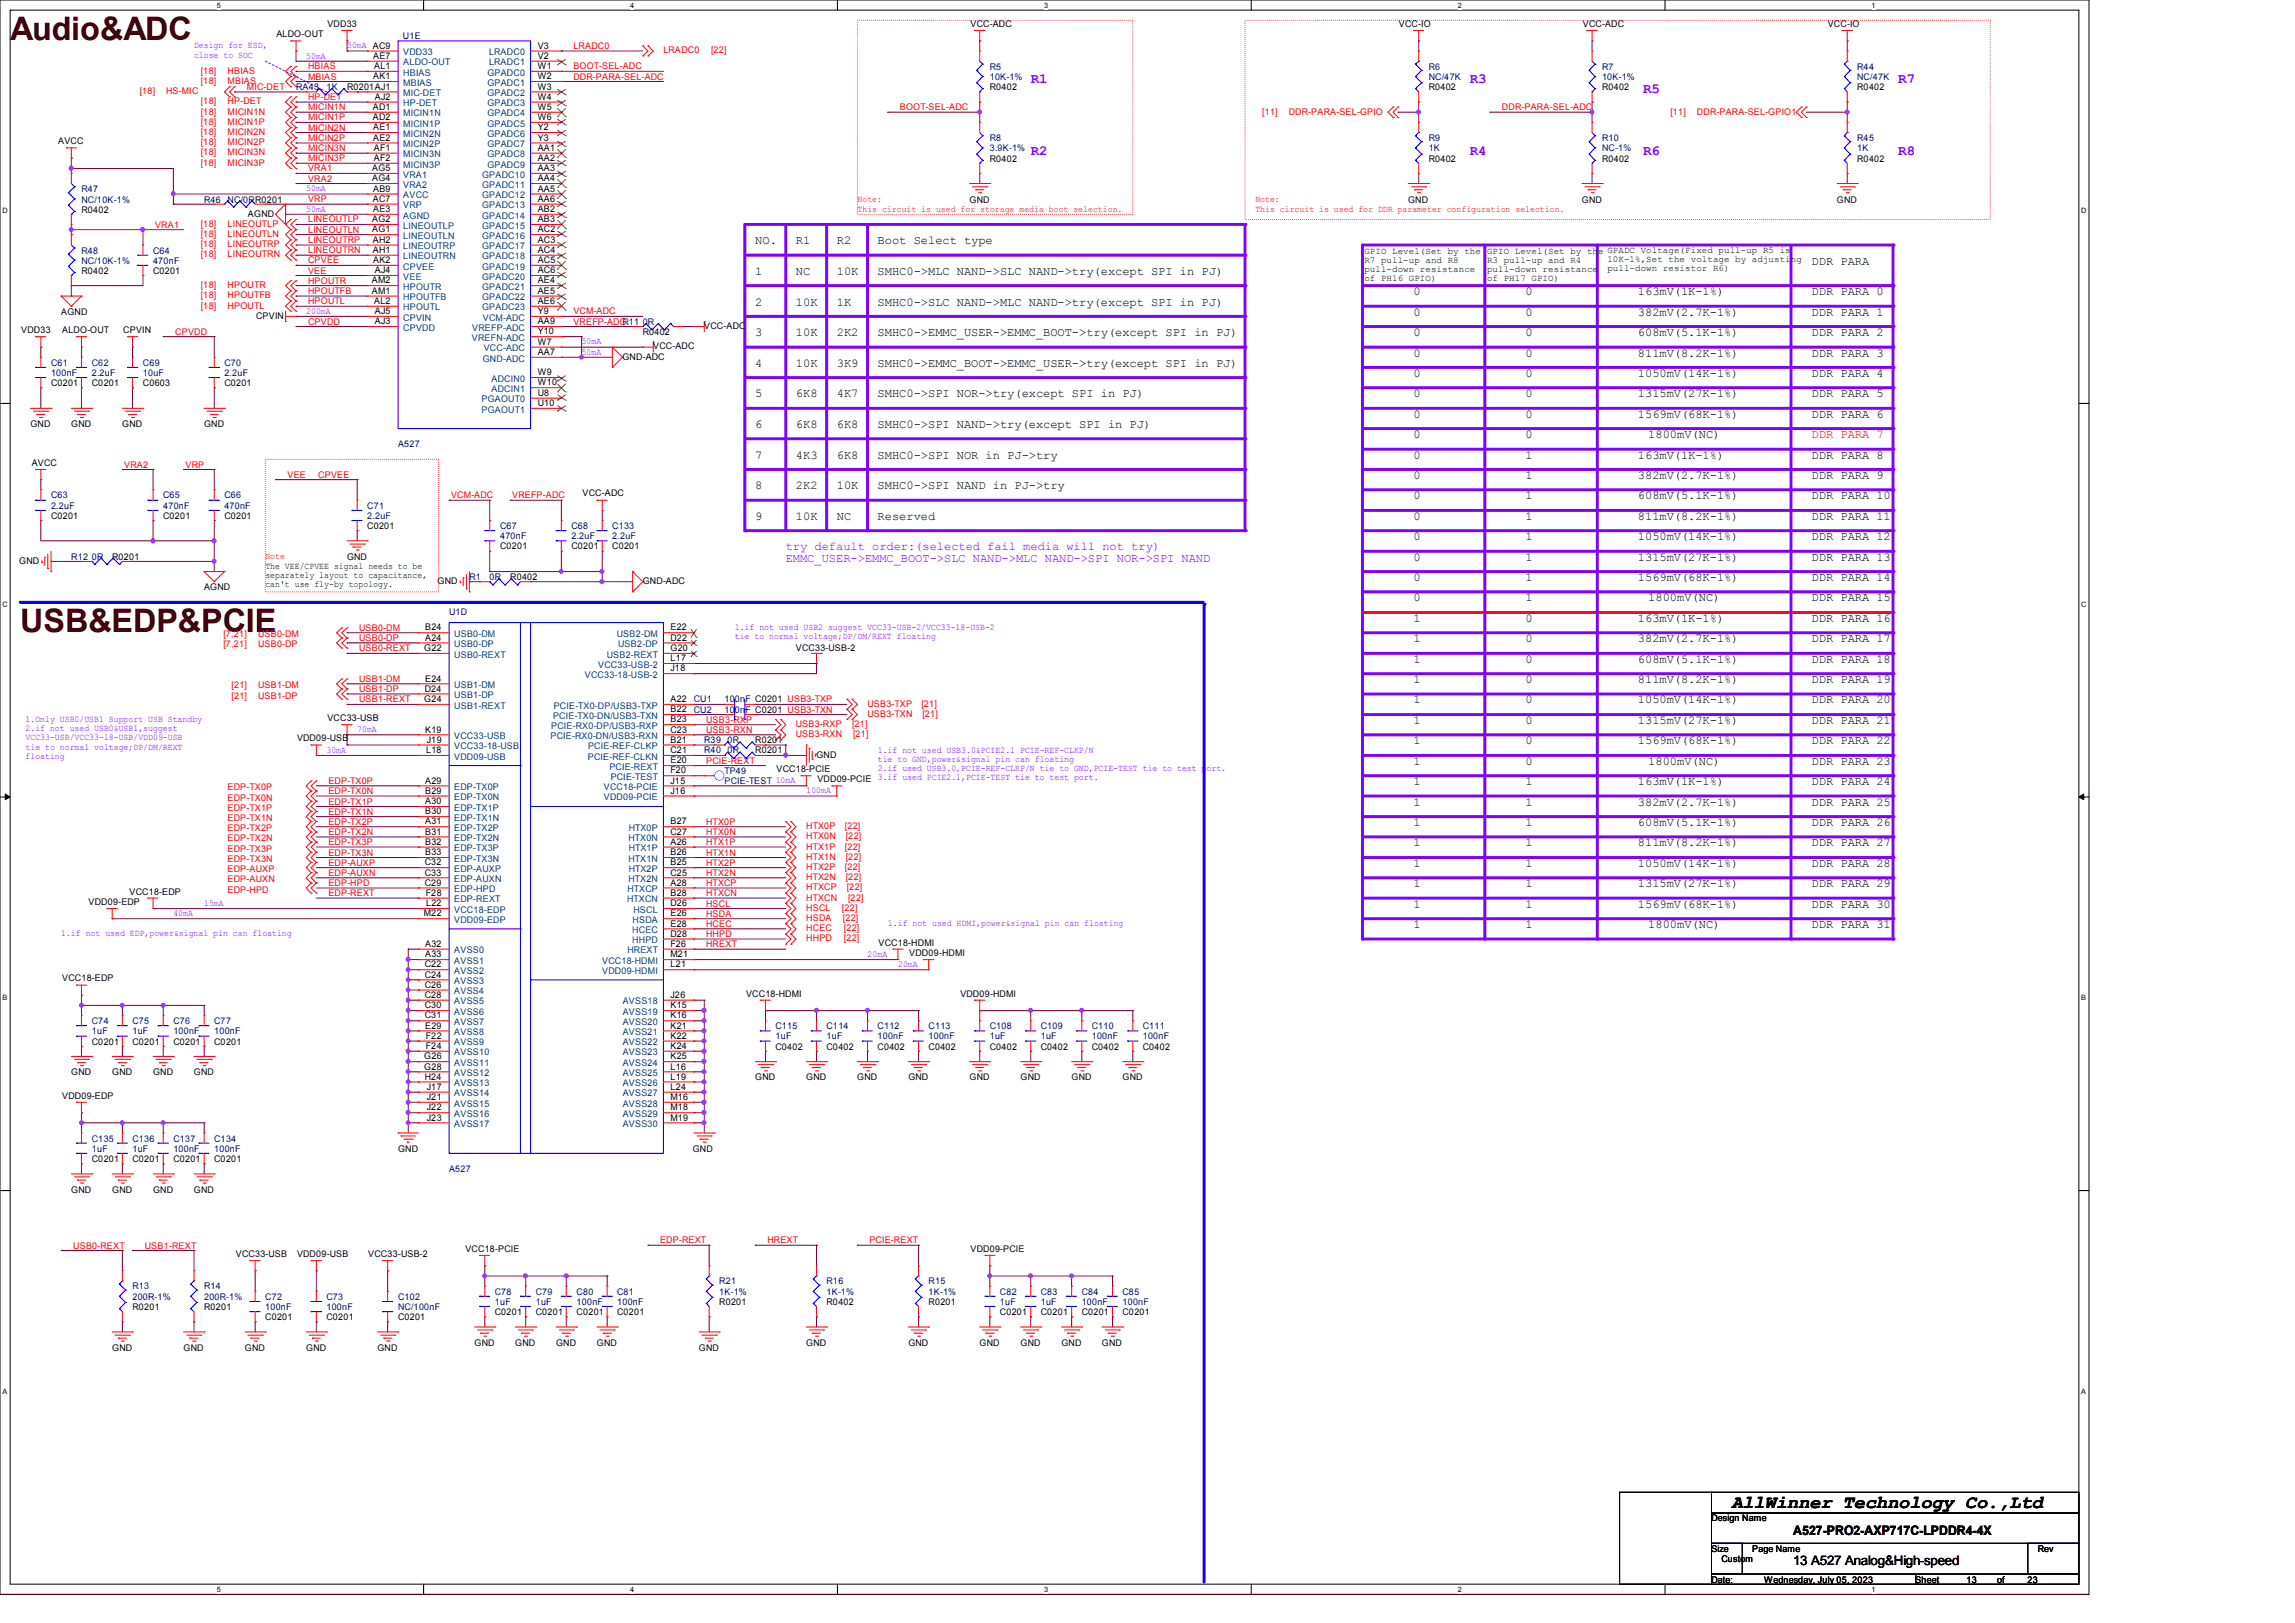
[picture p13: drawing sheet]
<svg xmlns="http://www.w3.org/2000/svg" width="297mm" height="210mm" viewBox="0 0 297 210" stroke-linecap="round" stroke-linejoin="round" font-family="sans-serif">
<defs><g id="words">
<g font-size="4.2" fill="#400000">
<text x="1.3" y="5.2">Audio&amp;ADC</text>
<text x="2.6" y="81.8">USB&amp;EDP&amp;PCIE</text>
</g>
<text font-size="2.4" x="224.1" y="195.1">AllWinner Technology Co.,Ltd</text>
<g font-size="1.8" fill="#8000ff">
<text x="133.4" y="10.8">R1</text>
<text x="190.2" y="10.8">R3</text>
<text x="245.7" y="10.8">R7</text>
<text x="212.6" y="12.1">R5</text>
<text x="133.4" y="20">R2</text>
<text x="190.2" y="20">R4</text>
<text x="212.6" y="20">R6</text>
<text x="245.7" y="20">R8</text>
</g>
<g font-size="1.7">
<text x="232.1" y="202.5">13 A527 Analog&amp;High-speed</text>
<text x="232.1" y="198.6">A527-PRO2-AXP717C-LPDDR4-4X</text>
</g>
<g font-size="1.6">
<text x="97.7" y="35.6">1</text>
<text x="97.7" y="31.6">NO.</text>
<text x="103" y="35.6">NC</text>
<text x="103" y="31.6">R1</text>
<text x="108.3" y="35.6">10K</text>
<text x="108.3" y="31.6">R2</text>
<text x="113.6" y="31.6">Boot Select type</text>
<text x="113.6" y="35.6">SMHC0-&gt;MLC NAND-&gt;SLC NAND-&gt;try(except SPI in PJ)</text>
<text x="234.4" y="34.2">DDR PARA</text>
<text x="97.7" y="39.5">2</text>
<text x="103" y="39.5">10K</text>
<text x="108.3" y="39.5">1K</text>
<text x="113.6" y="39.5">SMHC0-&gt;SLC NAND-&gt;MLC NAND-&gt;try(except SPI in PJ)</text>
<text x="182.9" y="38.2">0</text>
<text x="182.9" y="40.9">0</text>
<text x="197.4" y="38.2">0</text>
<text x="197.4" y="40.9">0</text>
<text x="212" y="38.2">163mV(1K-1%)</text>
<text x="212" y="40.9">382mV(2.7K-1%)</text>
<text x="234.4" y="38.2">DDR PARA 0</text>
<text x="234.4" y="40.9">DDR PARA 1</text>
<text x="97.7" y="47.5">4</text>
<text x="97.7" y="43.5">3</text>
<text x="103" y="43.5">10K</text>
<text x="103" y="47.5">10K</text>
<text x="108.3" y="43.5">2K2</text>
<text x="108.3" y="47.5">3K9</text>
<text x="113.6" y="43.5">SMHC0-&gt;EMMC_USER-&gt;EMMC_BOOT-&gt;try(except SPI in PJ)</text>
<text x="113.6" y="47.5">SMHC0-&gt;EMMC_BOOT-&gt;EMMC_USER-&gt;try(except SPI in PJ)</text>
<text x="182.9" y="43.5">0</text>
<text x="182.9" y="46.1">0</text>
<text x="197.4" y="43.5">0</text>
<text x="197.4" y="46.1">0</text>
<text x="212" y="43.5">608mV(5.1K-1%)</text>
<text x="212" y="46.1">811mV(8.2K-1%)</text>
<text x="234.4" y="43.5">DDR PARA 2</text>
<text x="234.4" y="46.1">DDR PARA 3</text>
<text x="97.7" y="51.4">5</text>
<text x="103" y="51.4">6K8</text>
<text x="108.3" y="51.4">4K7</text>
<text x="113.6" y="51.4">SMHC0-&gt;SPI NOR-&gt;try(except SPI in PJ)</text>
<text x="182.9" y="48.8">0</text>
<text x="182.9" y="51.4">0</text>
<text x="197.4" y="48.8">0</text>
<text x="197.4" y="51.4">0</text>
<text x="212" y="48.8">1050mV(14K-1%)</text>
<text x="212" y="51.4">1315mV(27K-1%)</text>
<text x="234.4" y="48.8">DDR PARA 4</text>
<text x="234.4" y="51.4">DDR PARA 5</text>
<text x="97.7" y="55.4">6</text>
<text x="97.7" y="59.4">7</text>
<text x="103" y="55.4">6K8</text>
<text x="103" y="59.4">4K3</text>
<text x="108.3" y="55.4">6K8</text>
<text x="108.3" y="59.4">6K8</text>
<text x="113.6" y="55.4">SMHC0-&gt;SPI NAND-&gt;try(except SPI in PJ)</text>
<text x="113.6" y="59.4">SMHC0-&gt;SPI NOR in PJ-&gt;try</text>
<text x="182.9" y="54.1">0</text>
<text x="182.9" y="56.7">0</text>
<text x="182.9" y="59.4">0</text>
<text x="197.4" y="54.1">0</text>
<text x="197.4" y="56.7">0</text>
<text x="197.4" y="59.4">1</text>
<text x="212" y="54.1">1569mV(68K-1%)</text>
<text x="212" y="59.4">163mV(1K-1%)</text>
<text x="213.3" y="56.7">1800mV(NC)</text>
<text x="234.4" y="54.1">DDR PARA 6</text>
<text x="234.4" y="59.4">DDR PARA 8</text>
<text x="97.7" y="63.3">8</text>
<text x="103" y="63.3">2K2</text>
<text x="108.3" y="63.3">10K</text>
<text x="113.6" y="63.3">SMHC0-&gt;SPI NAND in PJ-&gt;try</text>
<text x="182.9" y="62">0</text>
<text x="182.9" y="64.6">0</text>
<text x="197.4" y="62">1</text>
<text x="197.4" y="64.6">1</text>
<text x="212" y="64.6">608mV(5.1K-1%)</text>
<text x="212" y="62">382mV(2.7K-1%)</text>
<text x="234.4" y="62">DDR PARA 9</text>
<text x="234.4" y="64.6">DDR PARA 10</text>
<text x="97.7" y="67.3">9</text>
<text x="103" y="67.3">10K</text>
<text x="108.3" y="67.3">NC</text>
<text x="113.6" y="67.3">Reserved</text>
<text x="182.9" y="67.3">0</text>
<text x="182.9" y="69.9">0</text>
<text x="197.4" y="67.3">1</text>
<text x="197.4" y="69.9">1</text>
<text x="212" y="67.3">811mV(8.2K-1%)</text>
<text x="212" y="69.9">1050mV(14K-1%)</text>
<text x="234.4" y="69.9">DDR PARA 12</text>
<text x="234.4" y="67.3">DDR PARA 11</text>
<text x="182.9" y="72.6">0</text>
<text x="182.9" y="75.2">0</text>
<text x="182.9" y="77.8">0</text>
<text x="197.4" y="72.6">1</text>
<text x="197.4" y="75.2">1</text>
<text x="197.4" y="77.8">1</text>
<text x="212" y="72.6">1315mV(27K-1%)</text>
<text x="212" y="75.2">1569mV(68K-1%)</text>
<text x="213.3" y="77.8">1800mV(NC)</text>
<text x="234.4" y="75.2">DDR PARA 14</text>
<text x="234.4" y="72.6">DDR PARA 13</text>
<text x="234.4" y="77.8">DDR PARA 15</text>
<text x="182.9" y="80.5">1</text>
<text x="182.9" y="83.1">1</text>
<text x="197.4" y="80.5">0</text>
<text x="197.4" y="83.1">0</text>
<text x="212" y="80.5">163mV(1K-1%)</text>
<text x="212" y="83.1">382mV(2.7K-1%)</text>
<text x="234.4" y="80.5">DDR PARA 16</text>
<text x="234.4" y="83.1">DDR PARA 17</text>
<text x="182.9" y="85.8">1</text>
<text x="182.9" y="88.4">1</text>
<text x="197.4" y="85.8">0</text>
<text x="197.4" y="88.4">0</text>
<text x="212" y="85.8">608mV(5.1K-1%)</text>
<text x="212" y="88.4">811mV(8.2K-1%)</text>
<text x="234.4" y="85.8">DDR PARA 18</text>
<text x="234.4" y="88.4">DDR PARA 19</text>
<text x="182.9" y="91">1</text>
<text x="182.9" y="93.7">1</text>
<text x="197.4" y="91">0</text>
<text x="197.4" y="93.7">0</text>
<text x="212" y="91">1050mV(14K-1%)</text>
<text x="212" y="93.7">1315mV(27K-1%)</text>
<text x="234.4" y="91">DDR PARA 20</text>
<text x="234.4" y="93.7">DDR PARA 21</text>
<text x="182.9" y="96.3">1</text>
<text x="182.9" y="99">1</text>
<text x="182.9" y="101.6">1</text>
<text x="197.4" y="96.3">0</text>
<text x="197.4" y="99">0</text>
<text x="197.4" y="101.6">1</text>
<text x="212" y="96.3">1569mV(68K-1%)</text>
<text x="212" y="101.6">163mV(1K-1%)</text>
<text x="213.3" y="99">1800mV(NC)</text>
<text x="234.4" y="96.3">DDR PARA 22</text>
<text x="234.4" y="99">DDR PARA 23</text>
<text x="234.4" y="101.6">DDR PARA 24</text>
<text x="182.9" y="104.2">1</text>
<text x="182.9" y="106.9">1</text>
<text x="197.4" y="104.2">1</text>
<text x="197.4" y="106.9">1</text>
<text x="212" y="106.9">608mV(5.1K-1%)</text>
<text x="212" y="104.2">382mV(2.7K-1%)</text>
<text x="234.4" y="104.2">DDR PARA 25</text>
<text x="234.4" y="106.9">DDR PARA 26</text>
<text x="182.9" y="109.5">1</text>
<text x="182.9" y="112.2">1</text>
<text x="197.4" y="109.5">1</text>
<text x="197.4" y="112.2">1</text>
<text x="212" y="109.5">811mV(8.2K-1%)</text>
<text x="212" y="112.2">1050mV(14K-1%)</text>
<text x="234.4" y="112.2">DDR PARA 28</text>
<text x="234.4" y="109.5">DDR PARA 27</text>
<text x="182.9" y="114.8">1</text>
<text x="182.9" y="117.4">1</text>
<text x="197.4" y="114.8">1</text>
<text x="197.4" y="117.4">1</text>
<text x="212" y="114.8">1315mV(27K-1%)</text>
<text x="212" y="117.4">1569mV(68K-1%)</text>
<text x="234.4" y="117.4">DDR PARA 30</text>
<text x="234.4" y="114.8">DDR PARA 29</text>
<text x="182.9" y="120.1">1</text>
<text x="197.4" y="120.1">1</text>
<text x="213.3" y="120.1">1800mV(NC)</text>
<text x="234.4" y="120.1">DDR PARA 31</text>
</g>
<text font-size="1.6" fill="#f00" x="234.4" y="56.7">DDR PARA 7</text>
<g font-size="1.6" fill="#8000ff">
<text x="101.7" y="71.2">try default order:(selected fail media will not try)</text>
<text x="101.7" y="72.8">EMMC_USER-&gt;EMMC_BOOT-&gt;SLC NAND-&gt;MLC NAND-&gt;SPI NOR-&gt;SPI NAND</text>
</g>
<g font-size="1.2">
<text x="35.8" y="4.8">ALDO-OUT</text>
<text x="42.4" y="3.5">VDD33</text>
<text x="125.6" y="3.5">VCC-ADC</text>
<text x="181" y="3.5">VCC-IO</text>
<text x="204.8" y="3.5">VCC-ADC</text>
<text x="236.5" y="3.5">VCC-IO</text>
<text x="44.9" y="11.6">R0201AJ1</text>
<text x="48.3" y="7.6">AE7</text>
<text x="48.3" y="10.2">AK1</text>
<text x="48.4" y="8.9">AL1</text>
<text x="69.6" y="6.3">V3</text>
<text x="69.6" y="7.6">V2</text>
<text x="69.6" y="8.9">W1</text>
<text x="69.6" y="10.2">W2</text>
<text x="69.6" y="11.6">W3</text>
<text x="128.1" y="11.6">R0402</text>
<text x="184.9" y="11.6">R0402</text>
<text x="207.3" y="11.6">R0402</text>
<text x="240.3" y="11.6">R0402</text>
<text x="48.3" y="14.2">AD1</text>
<text x="48.3" y="15.5">AD2</text>
<text x="48.3" y="16.8">AE1</text>
<text x="48.5" y="12.9">AJ2</text>
<text x="69.6" y="12.9">W4</text>
<text x="69.6" y="14.2">W5</text>
<text x="69.6" y="15.5">W6</text>
<text x="69.6" y="16.8">Y2</text>
<text x="7.5" y="18.7">AVCC</text>
<text x="48.2" y="22.1">AG5</text>
<text x="48.2" y="23.5">AG4</text>
<text x="48.3" y="18.2">AE2</text>
<text x="48.4" y="19.5">AF1</text>
<text x="48.4" y="20.8">AF2</text>
<text x="69.6" y="18.2">Y3</text>
<text x="69.6" y="19.5">AA1</text>
<text x="69.6" y="20.8">AA2</text>
<text x="69.6" y="22.1">AA3</text>
<text x="69.6" y="23.5">AA4</text>
<text x="128.1" y="20.9">R0402</text>
<text x="184.9" y="20.9">R0402</text>
<text x="207.3" y="20.9">R0402</text>
<text x="240.3" y="20.9">R0402</text>
<text x="10.5" y="27.5">R0402</text>
<text x="32.1" y="28">AGND</text>
<text x="48.2" y="28.7">AG2</text>
<text x="48.3" y="26.1">AC7</text>
<text x="48.3" y="24.8">AB9</text>
<text x="48.3" y="27.4">AE3</text>
<text x="69.6" y="24.8">AA5</text>
<text x="69.6" y="26.1">AA6</text>
<text x="69.6" y="27.4">AB2</text>
<text x="69.6" y="28.7">AB3</text>
<text x="125.5" y="26.2">GND</text>
<text x="182.2" y="26.2">GND</text>
<text x="204.7" y="26.2">GND</text>
<text x="237.7" y="26.2">GND</text>
<text x="10.5" y="35.4">R0402</text>
<text x="19.8" y="35.4">C0201</text>
<text x="48.2" y="30.1">AG1</text>
<text x="48.3" y="31.4">AH2</text>
<text x="48.3" y="32.7">AH1</text>
<text x="48.3" y="34">AK2</text>
<text x="48.5" y="35.3">AJ4</text>
<text x="69.6" y="30.1">AC2</text>
<text x="69.6" y="31.4">AC3</text>
<text x="69.6" y="32.7">AC4</text>
<text x="69.6" y="34">AC5</text>
<text x="69.6" y="35.3">AC6</text>
<text x="176.6" y="32.8">GPIO Level(Set by the</text>
<text x="176.6" y="34">R7 pull-up and R8</text>
<text x="176.6" y="35.2">pull-down resistance</text>
<text x="192.4" y="32.8">GPIO Level(Set by the GPADC Voltage(Fixed pull-up R5 is</text>
<text x="192.4" y="34">R3 pull-up and R4</text>
<text x="192.4" y="35.2">pull-down resistance</text>
<text x="208" y="33.9">10K-1%,Set the voltage by adjusting</text>
<text x="208" y="35.1">pull-down resistor R6)</text>
<text x="7.9" y="40.7">AGND</text>
<text x="33.1" y="41.2">CPVIN</text>
<text x="48.1" y="36.7">AM2</text>
<text x="48.1" y="38">AM1</text>
<text x="48.4" y="39.3">AL2</text>
<text x="48.5" y="40.6">AJ5</text>
<text x="48.5" y="42">AJ3</text>
<text x="69.6" y="36.7">AE4</text>
<text x="69.6" y="38">AE5</text>
<text x="69.6" y="39.3">AE6</text>
<text x="69.6" y="40.6">Y9</text>
<text x="69.6" y="42">AA9</text>
<text x="176.6" y="36.4">of PH16 GPIO)</text>
<text x="192.4" y="36.4">of PH17 GPIO)</text>
<text x="2.8" y="43.1">VDD33</text>
<text x="8" y="43.1">ALDO-OUT</text>
<text x="16" y="43.1">CPVIN</text>
<text x="69.6" y="43.3">Y10</text>
<text x="69.6" y="44.6">W7</text>
<text x="69.6" y="45.9">AA7</text>
<text x="80.6" y="46.5">GND-ADC</text>
<text x="83.2" y="43.3">R0402</text>
<text x="84.5" y="45.2">VCC-ADC</text>
<text x="91.1" y="42.5">VCC-ADC</text>
<text x="6.6" y="50">C0201</text>
<text x="11.9" y="50">C0201</text>
<text x="18.5" y="50">C0603</text>
<text x="29" y="50">C0201</text>
<text x="69.6" y="48.6">W9</text>
<text x="69.6" y="49.9">W10</text>
<text x="69.6" y="51.2">U8</text>
<text x="69.6" y="52.5">U10</text>
<text x="3.9" y="55.2">GND</text>
<text x="9.2" y="55.2">GND</text>
<text x="15.8" y="55.2">GND</text>
<text x="26.4" y="55.2">GND</text>
<text x="4.1" y="60.3">AVCC</text>
<text x="75.4" y="64.2">VCC-ADC</text>
<text x="6.6" y="67.1">C0201</text>
<text x="21.1" y="67.1">C0201</text>
<text x="29" y="67.1">C0201</text>
<text x="47.5" y="68.5">C0201</text>
<text x="64.7" y="71.1">C0201</text>
<text x="73.9" y="71.1">C0201</text>
<text x="79.2" y="71.1">C0201</text>
<text x="2.5" y="72.9">GND</text>
<text x="14.5" y="72.4">R0201</text>
<text x="26.4" y="76.4">AGND</text>
<text x="34.3" y="73.6">The VEE/CPVEE signal needs to be</text>
<text x="34.3" y="74.8">separately layout to capacitance,</text>
<text x="34.3" y="76">can't use fly-by topology.</text>
<text x="44.9" y="72.4">GND</text>
<text x="56.6" y="75.6">GND</text>
<text x="66" y="75.1">R0402</text>
<text x="83.2" y="75.6">GND-ADC</text>
<text x="55" y="81.6">B24</text>
<text x="55" y="82.9">A24</text>
<text x="86.8" y="81.6">E22</text>
<text x="86.8" y="82.9">D22</text>
<text x="54.9" y="84.2">G22</text>
<text x="55" y="89.5">D24</text>
<text x="55" y="88.2">E24</text>
<text x="86.8" y="84.2">G20</text>
<text x="86.8" y="85.6">L17</text>
<text x="86.8" y="86.9">J18</text>
<text x="103" y="84.3">VCC33-USB-2</text>
<text x="38.4" y="95.9">VDD09-USB</text>
<text x="42.4" y="93.3">VCC33-USB</text>
<text x="54.9" y="90.8">G24</text>
<text x="55" y="94.8">K19</text>
<text x="86.8" y="90.8">A22</text>
<text x="86.8" y="92.2">B22</text>
<text x="86.8" y="93.5">B23</text>
<text x="86.8" y="94.8">C23</text>
<text x="55" y="101.4">A29</text>
<text x="55.2" y="97.5">L18</text>
<text x="55.2" y="96.1">J19</text>
<text x="86.8" y="96.1">B21</text>
<text x="86.8" y="97.5">C21</text>
<text x="86.8" y="98.8">E20</text>
<text x="86.8" y="100.1">F20</text>
<text x="86.8" y="101.4">J15</text>
<text x="97.7" y="96.2">R0201</text>
<text x="97.7" y="97.5">R0201</text>
<text x="100.5" y="99.9">VCC18-PCIE</text>
<text x="105.7" y="98">GND</text>
<text x="105.8" y="101.2">VDD09-PCIE 3.if used PCIE2.1,PCIE-TEST tie to test port.</text>
<text x="55" y="102.7">B29</text>
<text x="55" y="104.1">A30</text>
<text x="55" y="105.4">B30</text>
<text x="55" y="106.7">A31</text>
<text x="55" y="108">B31</text>
<text x="86.8" y="102.7">J16</text>
<text x="86.8" y="106.7">B27</text>
<text x="86.8" y="108">C27</text>
<text x="55" y="112">C32</text>
<text x="55" y="113.3">C33</text>
<text x="55" y="109.3">B32</text>
<text x="55" y="110.7">B33</text>
<text x="86.8" y="109.3">A26</text>
<text x="86.8" y="110.7">B26</text>
<text x="86.8" y="112">B25</text>
<text x="86.8" y="113.3">C25</text>
<text x="11.5" y="117.1">VDD09-EDP</text>
<text x="16.8" y="115.7">VCC18-EDP</text>
<text x="54.9" y="118.6">M22</text>
<text x="55" y="114.6">C29</text>
<text x="55.1" y="115.9">F28</text>
<text x="55.2" y="117.3">L22</text>
<text x="86.8" y="114.6">A28</text>
<text x="86.8" y="115.9">B28</text>
<text x="86.8" y="117.3">D26</text>
<text x="86.8" y="118.6">E26</text>
<text x="86.8" y="119.9">E28</text>
<text x="55" y="125.2">C22</text>
<text x="55" y="123.9">A33</text>
<text x="55" y="122.5">A32</text>
<text x="86.8" y="121.2">D28</text>
<text x="86.8" y="122.5">F26</text>
<text x="86.8" y="123.9">M21</text>
<text x="86.8" y="125.2">L21</text>
<text x="113.7" y="122.3">VCC18-HDMI</text>
<text x="117.7" y="123.7">VDD09-HDMI</text>
<text x="8" y="127">VCC18-EDP</text>
<text x="55" y="131.8">C31</text>
<text x="55" y="130.5">C30</text>
<text x="55" y="129.1">C28</text>
<text x="55" y="127.8">C26</text>
<text x="55" y="126.5">C24</text>
<text x="86.8" y="129.1">J26</text>
<text x="86.8" y="130.5">K15</text>
<text x="86.8" y="131.8">K16</text>
<text x="96.6" y="128.9">VCC18-HDMI</text>
<text x="124.3" y="128.9">VDD09-HDMI</text>
<text x="11.9" y="135.2">C0201</text>
<text x="17.1" y="135.2">C0201</text>
<text x="22.4" y="135.2">C0201</text>
<text x="27.7" y="135.2">C0201</text>
<text x="54.9" y="137.1">G26</text>
<text x="55" y="133.1">E29</text>
<text x="55.1" y="135.7">F24</text>
<text x="55.1" y="134.4">F22</text>
<text x="86.8" y="133.1">K21</text>
<text x="86.8" y="134.4">K22</text>
<text x="86.8" y="135.7">K24</text>
<text x="86.8" y="137.1">K25</text>
<text x="100.4" y="135.8">C0402</text>
<text x="107" y="135.8">C0402</text>
<text x="113.6" y="135.8">C0402</text>
<text x="120.2" y="135.8">C0402</text>
<text x="128.1" y="135.8">C0402</text>
<text x="134.7" y="135.8">C0402</text>
<text x="141.3" y="135.8">C0402</text>
<text x="147.9" y="135.8">C0402</text>
<text x="8" y="142.2">VDD09-EDP</text>
<text x="9.2" y="139.1">GND</text>
<text x="14.5" y="139.1">GND</text>
<text x="19.8" y="139.1">GND</text>
<text x="25.1" y="139.1">GND</text>
<text x="54.9" y="138.4">G28</text>
<text x="55" y="139.7">H24</text>
<text x="55.2" y="143.7">J22</text>
<text x="55.2" y="142.3">J21</text>
<text x="55.2" y="141">J17</text>
<text x="86.8" y="138.4">L16</text>
<text x="86.8" y="139.7">L19</text>
<text x="86.8" y="141">L24</text>
<text x="86.8" y="142.3">M16</text>
<text x="86.8" y="143.7">M18</text>
<text x="97.7" y="139.8">GND</text>
<text x="104.3" y="139.8">GND</text>
<text x="110.9" y="139.8">GND</text>
<text x="117.5" y="139.8">GND</text>
<text x="125.5" y="139.8">GND</text>
<text x="132.1" y="139.8">GND</text>
<text x="138.7" y="139.8">GND</text>
<text x="145.3" y="139.8">GND</text>
<text x="51.5" y="149">GND</text>
<text x="55.2" y="145">J23</text>
<text x="86.8" y="145">M19</text>
<text x="89.7" y="149">GND</text>
<text x="9.2" y="154.3">GND</text>
<text x="11.9" y="150.3">C0201</text>
<text x="14.5" y="154.3">GND</text>
<text x="17.1" y="150.3">C0201</text>
<text x="19.8" y="154.3">GND</text>
<text x="22.4" y="150.3">C0201</text>
<text x="25.1" y="154.3">GND</text>
<text x="27.7" y="150.3">C0201</text>
<text x="60.2" y="162">VCC18-PCIE</text>
<text x="125.6" y="162">VDD09-PCIE</text>
<text x="30.5" y="162.6">VCC33-USB</text>
<text x="38.4" y="162.6">VDD09-USB</text>
<text x="47.7" y="162.6">VCC33-USB-2</text>
<text x="17.1" y="169.5">R0201</text>
<text x="26.4" y="169.5">R0201</text>
<text x="34.3" y="170.8">C0201</text>
<text x="42.2" y="170.8">C0201</text>
<text x="51.5" y="170.8">C0201</text>
<text x="64" y="170.1">C0201</text>
<text x="69.3" y="170.1">C0201</text>
<text x="74.6" y="170.1">C0201</text>
<text x="79.9" y="170.1">C0201</text>
<text x="93.1" y="168.8">R0201</text>
<text x="107" y="168.8">R0402</text>
<text x="120.2" y="168.8">R0201</text>
<text x="129.4" y="170.1">C0201</text>
<text x="134.7" y="170.1">C0201</text>
<text x="140" y="170.1">C0201</text>
<text x="145.3" y="170.1">C0201</text>
<text x="14.5" y="174.8">GND</text>
<text x="23.7" y="174.8">GND</text>
<text x="31.7" y="174.8">GND</text>
<text x="39.6" y="174.8">GND</text>
<text x="48.8" y="174.8">GND</text>
<text x="61.4" y="174.1">GND</text>
<text x="66.7" y="174.1">GND</text>
<text x="72" y="174.1">GND</text>
<text x="77.3" y="174.1">GND</text>
<text x="90.5" y="174.8">GND</text>
<text x="104.3" y="174.1">GND</text>
<text x="117.5" y="174.1">GND</text>
<text x="126.8" y="174.1">GND</text>
<text x="132.1" y="174.1">GND</text>
<text x="137.4" y="174.1">GND</text>
<text x="142.6" y="174.1">GND</text>
<text x="221.5" y="196.8">Design Name</text>
<text x="221.5" y="200.8">Size</text>
<text x="222.8" y="202.1">Custom</text>
<text x="226.8" y="200.8">Page Name</text>
<text x="263.7" y="200.8">Rev</text>
<text x="221.5" y="204.8">Date:</text>
<text x="228.3" y="204.8">Wednesday, July 05, 2023</text>
<text x="247.9" y="204.8">Sheet</text>
<text x="254.5" y="204.8">13</text>
<text x="258.5" y="204.8">of</text>
<text x="262.4" y="204.8">23</text>
</g>
<g font-size="1.2" fill="#000080">
<text x="52.2" y="5">U1E</text>
<text x="38.3" y="11.6">RA43</text>
<text x="42.2" y="11.6">1K</text>
<text x="128.1" y="9">R5</text>
<text x="128.1" y="10.3">10K-1%</text>
<text x="184.9" y="9">R6</text>
<text x="184.9" y="10.3">NC/47K</text>
<text x="207.3" y="9">R7</text>
<text x="207.3" y="10.3">10K-1%</text>
<text x="240.3" y="9">R44</text>
<text x="240.3" y="10.3">NC/47K</text>
<text x="128.1" y="18.2">R8</text>
<text x="128.1" y="19.6">3.9K-1%</text>
<text x="184.9" y="18.2">R9</text>
<text x="184.9" y="19.6">1K</text>
<text x="207.3" y="18.2">R10</text>
<text x="207.3" y="19.6">NC-1%</text>
<text x="240.3" y="18.2">R45</text>
<text x="240.3" y="19.6">1K</text>
<text x="10.5" y="24.8">R47</text>
<text x="10.5" y="26.2">NC/10K-1%</text>
<text x="26.4" y="26.2">R46</text>
<text x="29.5" y="26.2">NC/0RR0201</text>
<text x="10.5" y="32.8">R48</text>
<text x="10.5" y="34.1">NC/10K-1%</text>
<text x="19.8" y="32.8">C64</text>
<text x="19.8" y="34.1">470nF</text>
<text x="6.6" y="47.3">C61</text>
<text x="11.9" y="47.3">C62</text>
<text x="18.5" y="47.3">C69</text>
<text x="29" y="47.3">C70</text>
<text x="83.2" y="42">0R</text>
<text x="6.6" y="48.6">100nF</text>
<text x="11.9" y="48.6">2.2uF</text>
<text x="18.5" y="48.6">10uF</text>
<text x="29" y="48.6">2.2uF</text>
<text x="51.5" y="57.9">A527</text>
<text x="6.6" y="64.5">C63</text>
<text x="6.6" y="65.8">2.2uF</text>
<text x="21.1" y="64.5">C65</text>
<text x="21.1" y="65.8">470nF</text>
<text x="29" y="64.5">C66</text>
<text x="29" y="65.8">470nF</text>
<text x="47.5" y="65.8">C71</text>
<text x="47.5" y="67.1">2.2uF</text>
<text x="64.7" y="68.5">C67</text>
<text x="64.7" y="69.8">470nF</text>
<text x="73.9" y="68.5">C68</text>
<text x="73.9" y="69.8">2.2uF</text>
<text x="79.2" y="68.5">C133</text>
<text x="79.2" y="69.8">2.2uF</text>
<text x="9.2" y="72.4">R12</text>
<text x="11.9" y="72.4">0R</text>
<text x="60.7" y="75.1">R1</text>
<text x="63.4" y="75.1">0R</text>
<text x="58.1" y="79.5">U1D</text>
<text x="89.8" y="92.2">CU2</text>
<text x="89.8" y="90.9">CU1</text>
<text x="93.8" y="92.2">100nF C0201 USB3-TXN</text>
<text x="93.8" y="90.9">100nF C0201 USB3-TXP</text>
<text x="91.1" y="96.2">R39</text>
<text x="91.1" y="97.5">R40</text>
<text x="93.8" y="100.2">TP49</text>
<text x="93.8" y="101.5">PCIE-TEST 10mA</text>
<text x="94.1" y="96.2">0R</text>
<text x="94.1" y="97.5">0R</text>
<text x="11.9" y="132.5">C74</text>
<text x="11.9" y="133.8">1uF</text>
<text x="17.1" y="132.5">C75</text>
<text x="17.1" y="133.8">1uF</text>
<text x="22.4" y="132.5">C76</text>
<text x="22.4" y="133.8">100nF</text>
<text x="27.7" y="132.5">C77</text>
<text x="27.7" y="133.8">100nF</text>
<text x="100.4" y="133.2">C115</text>
<text x="100.4" y="134.5">1uF</text>
<text x="107" y="133.2">C114</text>
<text x="107" y="134.5">1uF</text>
<text x="113.6" y="133.2">C112</text>
<text x="113.6" y="134.5">100nF</text>
<text x="120.2" y="133.2">C113</text>
<text x="120.2" y="134.5">100nF</text>
<text x="128.1" y="133.2">C108</text>
<text x="128.1" y="134.5">1uF</text>
<text x="134.7" y="133.2">C109</text>
<text x="134.7" y="134.5">1uF</text>
<text x="141.3" y="133.2">C110</text>
<text x="141.3" y="134.5">100nF</text>
<text x="147.9" y="133.2">C111</text>
<text x="147.9" y="134.5">100nF</text>
<text x="11.9" y="147.7">C135</text>
<text x="11.9" y="149">1uF</text>
<text x="17.1" y="147.7">C136</text>
<text x="17.1" y="149">1uF</text>
<text x="22.4" y="147.7">C137</text>
<text x="22.4" y="149">100nF</text>
<text x="27.7" y="147.7">C134</text>
<text x="27.7" y="149">100nF</text>
<text x="58.1" y="151.7">A527</text>
<text x="17.1" y="166.8">R13</text>
<text x="26.4" y="166.8">R14</text>
<text x="64" y="167.5">C78</text>
<text x="69.3" y="167.5">C79</text>
<text x="74.6" y="167.5">C80</text>
<text x="79.9" y="167.5">C81</text>
<text x="93.1" y="166.2">R21</text>
<text x="93.1" y="167.5">1K-1%</text>
<text x="107" y="166.2">R16</text>
<text x="107" y="167.5">1K-1%</text>
<text x="120.2" y="166.2">R15</text>
<text x="120.2" y="167.5">1K-1%</text>
<text x="129.4" y="167.5">C82</text>
<text x="134.7" y="167.5">C83</text>
<text x="140" y="167.5">C84</text>
<text x="145.3" y="167.5">C85</text>
<text x="17.1" y="168.2">200R-1%</text>
<text x="26.4" y="168.2">200R-1%</text>
<text x="34.3" y="168.2">C72</text>
<text x="34.3" y="169.5">100nF</text>
<text x="42.2" y="168.2">C73</text>
<text x="42.2" y="169.5">100nF</text>
<text x="51.5" y="168.2">C102</text>
<text x="51.5" y="169.5">NC/100nF</text>
<text x="64" y="168.8">1uF</text>
<text x="69.3" y="168.8">1uF</text>
<text x="74.6" y="168.8">100nF</text>
<text x="79.9" y="168.8">100nF</text>
<text x="129.4" y="168.8">1uF</text>
<text x="134.7" y="168.8">1uF</text>
<text x="140" y="168.8">100nF</text>
<text x="145.3" y="168.8">100nF</text>
</g>
<g font-size="1.2" fill="#8000ff">
<text x="25.1" y="6.3">Design for ESD,</text>
<text x="25.1" y="7.5">close to SOC</text>
<text x="39.6" y="7.6">50mA</text>
<text x="44.9" y="6.3">50mA AC9</text>
<text x="39.6" y="24.7">50mA</text>
<text x="39.6" y="27.4">50mA</text>
<text x="39.6" y="40.6">200mA</text>
<text x="75.3" y="45.9">50mA</text>
<text x="75.3" y="44.5">50mA</text>
<text x="95.1" y="81.5">1.if not used USB2 suggest VCC33-USB-2/VCC33-18-USB-2</text>
<text x="95.1" y="82.7">tie to normal voltage;DP/DM/REXT floating</text>
<text x="3.3" y="93.4">1.Only USB0/USB1 Support USB Standby</text>
<text x="3.3" y="94.6">2.if not used USB0&amp;USB1,suggest</text>
<text x="3.3" y="95.8">VCC33-USB/VCC33-18-USB/VDD09-USB</text>
<text x="46.2" y="94.7">70mA</text>
<text x="3.3" y="97">tie to normal voltage;DP/DM/REXT</text>
<text x="3.3" y="98.2">floating</text>
<text x="42.3" y="97.4">30mA</text>
<text x="113.6" y="97.4">1.if not used USB3.0&amp;PCIE2.1 PCIE-REF-CLKP/N</text>
<text x="113.6" y="98.6">tie to GND,power&amp;signal pin can floating</text>
<text x="113.6" y="99.7">2.if used USB3.0,PCIE-REF-CLKP/N tie to GND,PCIE-TEST tie to test port.</text>
<text x="104.4" y="102.7">100mA</text>
<text x="22.4" y="118.5">40mA</text>
<text x="26.4" y="117.2">15mA</text>
<text x="114.9" y="119.8">1.if not used HDMI,power&amp;signal pin can floating</text>
<text x="7.9" y="121.2">1.if not used EDP,power&amp;signal pin can floating</text>
<text x="112.3" y="123.8">20mA</text>
<text x="116.2" y="125.1">20mA</text>
</g>
<g font-size="1.2" fill="#f00">
<text x="26" y="10.9">[18]</text>
<text x="26" y="9.5">[18]</text>
<text x="29.5" y="10.9">MBIAS</text>
<text x="29.5" y="9.5">HBIAS</text>
<text x="32" y="11.6">MIC-DET</text>
<text x="39.9" y="9">HBIAS</text>
<text x="39.9" y="10.3">MBIAS</text>
<text x="74.2" y="10.3">DDR-PARA-SEL-ADC</text>
<text x="74.2" y="6.4">LRADC0</text>
<text x="74.2" y="9">BOOT-SEL-ADC</text>
<text x="85.8" y="6.9">LRADC0</text>
<text x="92" y="6.9">[22]</text>
<text x="18.1" y="12.2">[18]</text>
<text x="21.5" y="12.2">HS-MIC</text>
<text x="26" y="17.5">[18]</text>
<text x="26" y="14.8">[18]</text>
<text x="26" y="16.1">[18]</text>
<text x="26" y="13.5">[18]</text>
<text x="29.5" y="17.5">MICIN2N</text>
<text x="29.5" y="14.8">MICIN1N</text>
<text x="29.5" y="16.1">MICIN1P</text>
<text x="29.5" y="13.5">HP-DET</text>
<text x="39.9" y="13">HP-DET</text>
<text x="39.9" y="15.6">MICIN1P</text>
<text x="39.9" y="14.3">MICIN1N</text>
<text x="39.9" y="16.9">MICIN2N</text>
<text x="116.4" y="14.3">BOOT-SEL-ADC</text>
<text x="163.3" y="14.8">[11]</text>
<text x="166.8" y="14.8">DDR-PARA-SEL-GPIO</text>
<text x="194.4" y="14.3">DDR-PARA-SEL-ADC</text>
<text x="216.2" y="14.8">[11]</text>
<text x="219.6" y="14.8">DDR-PARA-SEL-GPIO1</text>
<text x="26" y="20.1">[18]</text>
<text x="26" y="21.4">[18]</text>
<text x="26" y="18.8">[18]</text>
<text x="29.5" y="20.1">MICIN3N</text>
<text x="29.5" y="21.4">MICIN3P</text>
<text x="29.5" y="18.8">MICIN2P</text>
<text x="39.9" y="18.2">MICIN2P</text>
<text x="39.9" y="20.9">MICIN3P</text>
<text x="39.9" y="19.6">MICIN3N</text>
<text x="39.9" y="23.5">VRA2</text>
<text x="39.9" y="22.2">VRA1</text>
<text x="20.1" y="29.5">VRA1</text>
<text x="26" y="29.3">[18]</text>
<text x="29.5" y="29.3">LINEOUTLP</text>
<text x="39.9" y="26.2">VRP</text>
<text x="39.9" y="28.8">LINEOUTLP</text>
<text x="111" y="26.1">Note:</text>
<text x="111" y="27.4">This circuit is used for storage media boot selection.</text>
<text x="162.5" y="27.4">This circuit is used for DDR parameter configuration selection.</text>
<text x="162.5" y="26.1">Note:</text>
<text x="26" y="32">[18]</text>
<text x="26" y="33.3">[18]</text>
<text x="26" y="30.7">[18]</text>
<text x="29.5" y="32">LINEOUTRP</text>
<text x="29.5" y="33.3">LINEOUTRN</text>
<text x="29.5" y="30.7">LINEOUTLN</text>
<text x="39.9" y="34.1">CPVEE</text>
<text x="39.9" y="35.4">VEE</text>
<text x="39.9" y="30.1">LINEOUTLN</text>
<text x="39.9" y="32.8">LINEOUTRN</text>
<text x="39.9" y="31.5">LINEOUTRP</text>
<text x="26" y="37.3">[18]</text>
<text x="26" y="38.6">[18]</text>
<text x="26" y="39.9">[18]</text>
<text x="29.5" y="37.3">HPOUTR</text>
<text x="29.5" y="38.6">HPOUTFB</text>
<text x="29.5" y="39.9">HPOUTL</text>
<text x="39.9" y="36.7">HPOUTR</text>
<text x="39.9" y="38.1">HPOUTFB</text>
<text x="39.9" y="39.4">HPOUTL</text>
<text x="39.9" y="42">CPVDD</text>
<text x="74.2" y="40.7">VCM-ADC</text>
<text x="74.2" y="42">VREFP-ADCR11</text>
<text x="22.7" y="43.3">CPVDD</text>
<text x="16.1" y="60.5">VRA2</text>
<text x="24" y="60.5">VRP</text>
<text x="37.2" y="61.8">VEE</text>
<text x="41.2" y="61.8">CPVEE</text>
<text x="58.4" y="64.5">VCM-ADC</text>
<text x="66.3" y="64.5">VREFP-ADC</text>
<text x="34.3" y="72.3">Note</text>
<text x="28.9" y="82.5">[7,21]</text>
<text x="28.9" y="83.8">[7,21]</text>
<text x="33.4" y="82.5">USB0-DM</text>
<text x="33.4" y="83.8">USB0-DP</text>
<text x="46.5" y="81.6">USB0-DM</text>
<text x="46.5" y="82.9">USB0-DP</text>
<text x="30" y="89.1">[21]</text>
<text x="33.4" y="89.1">USB1-DM</text>
<text x="46.5" y="88.2">USB1-DM</text>
<text x="46.5" y="89.5">USB1-DP</text>
<text x="46.5" y="84.3">USB0-REXT</text>
<text x="30" y="90.4">[21]</text>
<text x="33.4" y="90.4">USB1-DP</text>
<text x="46.5" y="90.9">USB1-REXT</text>
<text x="91.4" y="93.5">USB3-RXP</text>
<text x="91.4" y="94.8">USB3-RXN</text>
<text x="103" y="94.1">USB3-RXP</text>
<text x="103" y="95.4">USB3-RXN</text>
<text x="110.3" y="94.1">[21]</text>
<text x="110.4" y="95.4">[21]</text>
<text x="112.3" y="91.4">USB3-TXP</text>
<text x="112.3" y="92.8">USB3-TXN</text>
<text x="119.2" y="91.4">[21]</text>
<text x="119.4" y="92.8">[21]</text>
<text x="42.5" y="101.4">EDP-TX0P</text>
<text x="91.4" y="98.8">PCIE-REXT</text>
<text x="29.5" y="102.3">EDP-TX0P</text>
<text x="29.5" y="103.6">EDP-TX0N</text>
<text x="29.5" y="104.9">EDP-TX1P</text>
<text x="29.5" y="106.2">EDP-TX1N</text>
<text x="29.5" y="107.6">EDP-TX2P</text>
<text x="42.5" y="105.4">EDP-TX1N</text>
<text x="42.5" y="104.1">EDP-TX1P</text>
<text x="42.5" y="102.7">EDP-TX0N</text>
<text x="42.5" y="106.7">EDP-TX2P</text>
<text x="91.4" y="106.7">HTX0P</text>
<text x="104.3" y="107.3">HTX0P</text>
<text x="109.3" y="107.3">[22]</text>
<text x="29.5" y="108.9">EDP-TX2N</text>
<text x="29.5" y="110.2">EDP-TX3P</text>
<text x="29.5" y="111.5">EDP-TX3N</text>
<text x="29.5" y="112.8">EDP-AUXP</text>
<text x="42.5" y="108">EDP-TX2N</text>
<text x="42.5" y="112">EDP-AUXP</text>
<text x="42.5" y="110.7">EDP-TX3N</text>
<text x="42.5" y="109.3">EDP-TX3P</text>
<text x="42.5" y="113.3">EDP-AUXN</text>
<text x="91.4" y="108">HTX0N</text>
<text x="91.4" y="109.3">HTX1P</text>
<text x="91.4" y="113.3">HTX2N</text>
<text x="91.4" y="110.7">HTX1N</text>
<text x="91.4" y="112">HTX2P</text>
<text x="104.3" y="108.6">HTX0N</text>
<text x="104.3" y="109.9">HTX1P</text>
<text x="104.3" y="111.3">HTX1N</text>
<text x="104.3" y="112.6">HTX2P</text>
<text x="104.3" y="113.9">HTX2N</text>
<text x="109.3" y="109.9">[22]</text>
<text x="109.3" y="112.6">[22]</text>
<text x="109.5" y="108.6">[22]</text>
<text x="109.5" y="111.3">[22]</text>
<text x="109.5" y="113.9">[22]</text>
<text x="29.5" y="114.2">EDP-AUXN</text>
<text x="29.5" y="115.5">EDP-HPD</text>
<text x="42.5" y="116">EDP-REXT</text>
<text x="42.5" y="114.6">EDP-HPD</text>
<text x="91.4" y="114.6">HTXCP</text>
<text x="91.4" y="116">HTXCN</text>
<text x="91.4" y="117.3">HSCL</text>
<text x="91.4" y="119.9">HCEC</text>
<text x="91.4" y="118.6">HSDA</text>
<text x="104.3" y="115.2">HTXCP</text>
<text x="104.3" y="116.5">HTXCN</text>
<text x="104.3" y="117.9">HSCL</text>
<text x="104.3" y="119.2">HSDA</text>
<text x="109" y="117.9">[22]</text>
<text x="109.1" y="119.2">[22]</text>
<text x="109.6" y="115.2">[22]</text>
<text x="109.8" y="116.5">[22]</text>
<text x="91.4" y="121.2">HHPD</text>
<text x="91.4" y="122.6">HREXT</text>
<text x="104.3" y="120.5">HCEC</text>
<text x="104.3" y="121.8">HHPD</text>
<text x="109.2" y="120.5">[22]</text>
<text x="109.2" y="121.8">[22]</text>
<text x="9.5" y="161.5">USB0-REXT</text>
<text x="18.8" y="161.5">USB1-REXT</text>
<text x="85.4" y="160.9">EDP-REXT</text>
<text x="99.3" y="160.9">HREXT</text>
<text x="112.5" y="160.9">PCIE-REXT</text>
</g>
<g font-size="1.2" fill="#004080">
<text x="52.2" y="7.2">VDD33</text>
<text x="52.2" y="8.5">ALDO-OUT</text>
<text x="52.2" y="9.8">HBIAS</text>
<text x="52.2" y="11.1">MBIAS</text>
<text x="63.1" y="9.8">GPADC0</text>
<text x="63.1" y="11.1">GPADC1</text>
<text x="63.3" y="7.2">LRADC0</text>
<text x="63.3" y="8.5">LRADC1</text>
<text x="52.2" y="12.4">MIC-DET</text>
<text x="52.2" y="13.8">HP-DET</text>
<text x="52.2" y="15.1">MICIN1N</text>
<text x="52.2" y="16.4">MICIN1P</text>
<text x="52.2" y="17.7">MICIN2N</text>
<text x="63.1" y="12.4">GPADC2</text>
<text x="63.1" y="13.8">GPADC3</text>
<text x="63.1" y="15.1">GPADC4</text>
<text x="63.1" y="16.4">GPADC5</text>
<text x="63.1" y="17.7">GPADC6</text>
<text x="52.2" y="19">MICIN2P</text>
<text x="52.2" y="20.4">MICIN3N</text>
<text x="52.2" y="21.7">MICIN3P</text>
<text x="52.2" y="23">VRA1</text>
<text x="62.4" y="23">GPADC10</text>
<text x="63.1" y="19">GPADC7</text>
<text x="63.1" y="20.4">GPADC8</text>
<text x="63.1" y="21.7">GPADC9</text>
<text x="52.2" y="24.3">VRA2</text>
<text x="52.2" y="25.7">AVCC</text>
<text x="52.2" y="27">VRP</text>
<text x="52.2" y="29.6">LINEOUTLP</text>
<text x="52.2" y="28.3">AGND</text>
<text x="62.4" y="24.3">GPADC11</text>
<text x="62.4" y="25.7">GPADC12</text>
<text x="62.4" y="27">GPADC13</text>
<text x="62.4" y="28.3">GPADC14</text>
<text x="62.4" y="29.6">GPADC15</text>
<text x="52.2" y="30.9">LINEOUTLN</text>
<text x="52.2" y="32.3">LINEOUTRP</text>
<text x="52.2" y="33.6">LINEOUTRN</text>
<text x="52.2" y="34.9">CPVEE</text>
<text x="62.4" y="30.9">GPADC16</text>
<text x="62.4" y="32.3">GPADC17</text>
<text x="62.4" y="33.6">GPADC18</text>
<text x="62.4" y="34.9">GPADC19</text>
<text x="52.2" y="36.2">VEE</text>
<text x="52.2" y="37.5">HPOUTR</text>
<text x="52.2" y="38.9">HPOUTFB</text>
<text x="52.2" y="40.2">HPOUTL</text>
<text x="52.2" y="41.5">CPVIN</text>
<text x="62.4" y="36.2">GPADC20</text>
<text x="62.4" y="37.5">GPADC21</text>
<text x="62.4" y="38.9">GPADC22</text>
<text x="62.4" y="40.2">GPADC23</text>
<text x="62.5" y="41.5">VCM-ADC</text>
<text x="52.2" y="42.8">CPVDD</text>
<text x="61.1" y="44.1">VREFN-ADC</text>
<text x="61.1" y="42.8">VREFP-ADC</text>
<text x="62.5" y="46.8">GND-ADC</text>
<text x="62.6" y="45.5">VCC-ADC</text>
<text x="62.3" y="52.1">PGAOUT0</text>
<text x="62.3" y="53.4">PGAOUT1</text>
<text x="63.6" y="49.4">ADCIN0</text>
<text x="63.6" y="50.7">ADCIN1</text>
<text x="58.8" y="82.4">USB0-DM</text>
<text x="58.8" y="83.7">USB0-DP</text>
<text x="79.8" y="82.4">USB2-DM</text>
<text x="80" y="83.7">USB2-DP</text>
<text x="58.8" y="85.1">USB0-REXT</text>
<text x="58.8" y="89">USB1-DM</text>
<text x="75.7" y="87.7">VCC33-18-USB-2</text>
<text x="77.4" y="86.4">VCC33-USB-2</text>
<text x="78.5" y="85.1">USB2-REXT</text>
<text x="58.8" y="90.3">USB1-DP</text>
<text x="58.8" y="91.7">USB1-REXT</text>
<text x="58.8" y="95.6">VCC33-USB</text>
<text x="71.2" y="95.6">PCIE-RX0-DN/USB3-RXN</text>
<text x="71.3" y="94.3">PCIE-RX0-DP/USB3-RXP</text>
<text x="71.6" y="93">PCIE-TX0-DN/USB3-TXN</text>
<text x="71.7" y="91.7">PCIE-TX0-DP/USB3-TXP</text>
<text x="58.8" y="96.9">VCC33-18-USB</text>
<text x="58.8" y="98.3">VDD09-USB</text>
<text x="76.1" y="98.3">PCIE-REF-CLKN</text>
<text x="76.1" y="96.9">PCIE-REF-CLKP</text>
<text x="78.9" y="99.6">PCIE-REXT</text>
<text x="79" y="100.9">PCIE-TEST</text>
<text x="58.8" y="102.2">EDP-TX0P</text>
<text x="58.8" y="103.5">EDP-TX0N</text>
<text x="58.8" y="104.9">EDP-TX1P</text>
<text x="58.8" y="106.2">EDP-TX1N</text>
<text x="58.8" y="107.5">EDP-TX2P</text>
<text x="78.1" y="102.2">VCC18-PCIE</text>
<text x="78.1" y="103.5">VDD09-PCIE</text>
<text x="81.4" y="107.5">HTX0P</text>
<text x="58.8" y="108.8">EDP-TX2N</text>
<text x="58.8" y="110.2">EDP-TX3P</text>
<text x="58.8" y="111.5">EDP-TX3N</text>
<text x="58.8" y="112.8">EDP-AUXP</text>
<text x="81.3" y="108.8">HTX0N</text>
<text x="81.3" y="111.5">HTX1N</text>
<text x="81.4" y="110.2">HTX1P</text>
<text x="81.4" y="112.8">HTX2P</text>
<text x="58.8" y="114.1">EDP-AUXN</text>
<text x="58.8" y="115.4">EDP-HPD</text>
<text x="58.8" y="116.8">EDP-REXT</text>
<text x="58.8" y="118.1">VCC18-EDP</text>
<text x="58.8" y="119.4">VDD09-EDP</text>
<text x="81.1" y="116.8">HTXCN</text>
<text x="81.2" y="115.4">HTXCP</text>
<text x="81.3" y="114.1">HTX2N</text>
<text x="81.9" y="119.4">HSDA</text>
<text x="82" y="118.1">HSCL</text>
<text x="58.8" y="124.7">AVSS1</text>
<text x="58.8" y="123.4">AVSS0</text>
<text x="77.9" y="124.7">VCC18-HDMI</text>
<text x="81.2" y="123.4">HREXT</text>
<text x="81.8" y="120.7">HCEC</text>
<text x="81.8" y="122">HHPD</text>
<text x="58.8" y="131.3">AVSS6</text>
<text x="58.8" y="130">AVSS5</text>
<text x="58.8" y="128.7">AVSS4</text>
<text x="58.8" y="127.3">AVSS3</text>
<text x="58.8" y="126">AVSS2</text>
<text x="77.9" y="126">VDD09-HDMI</text>
<text x="80.6" y="130">AVSS18</text>
<text x="80.6" y="131.3">AVSS19</text>
<text x="58.8" y="137.9">AVSS11</text>
<text x="58.8" y="136.6">AVSS10</text>
<text x="58.8" y="135.3">AVSS9</text>
<text x="58.8" y="133.9">AVSS8</text>
<text x="58.8" y="132.6">AVSS7</text>
<text x="80.6" y="132.6">AVSS20</text>
<text x="80.6" y="133.9">AVSS21</text>
<text x="80.6" y="135.3">AVSS22</text>
<text x="80.6" y="136.6">AVSS23</text>
<text x="80.6" y="137.9">AVSS24</text>
<text x="58.8" y="143.2">AVSS15</text>
<text x="58.8" y="141.9">AVSS14</text>
<text x="58.8" y="140.5">AVSS13</text>
<text x="58.8" y="139.2">AVSS12</text>
<text x="80.6" y="139.2">AVSS25</text>
<text x="80.6" y="140.5">AVSS26</text>
<text x="80.6" y="141.9">AVSS27</text>
<text x="80.6" y="143.2">AVSS28</text>
<text x="58.8" y="145.8">AVSS17</text>
<text x="58.8" y="144.5">AVSS16</text>
<text x="80.6" y="144.5">AVSS29</text>
<text x="80.6" y="145.8">AVSS30</text>
</g>
<g font-size=".9">
<text x="28.1" y="1">5</text>
<text x="81.6" y="1">4</text>
<text x="135.1" y="1">3</text>
<text x="188.7" y="1">2</text>
<text x="242.2" y="1">1</text>
<text x=".3" y="27.6">D</text>
<text x="269.3" y="27.6">D</text>
<text x=".3" y="78.5">C</text>
<text x="269.3" y="78.5">C</text>
<text x=".3" y="129.4">B</text>
<text x="269.3" y="129.4">B</text>
<text x=".3" y="180.3">A</text>
<text x="269.3" y="180.3">A</text>
<text x="28.1" y="206">5</text>
<text x="81.6" y="206">4</text>
<text x="135.1" y="206">3</text>
<text x="188.7" y="206">2</text>
<text x="242.2" y="206">1</text>
</g>
</g></defs>
<path d="M0 0h270.3v206.3h-270.3zM1.3 1.3h267.7v203.7h-267.7z" fill="none" stroke="#000" stroke-width=".13"/>
<g fill="#fff">
<path d="M28.1 .2h.5v1h-.5z"/>
<path d="M28.1 205.1h.5v1.1h-.5z"/>
</g>
<path d="M54.8 0v1.3M54.8 205v1.3" fill="none" stroke="#000" stroke-width=".13"/>
<g fill="#fff">
<path d="M81.6 .2h.5v1h-.5z"/>
<path d="M81.6 205.1h.5v1.1h-.5z"/>
</g>
<path d="M108.4 0v1.3M108.4 205v1.3" fill="none" stroke="#000" stroke-width=".13"/>
<g fill="#fff">
<path d="M135.1 .2h.5v1h-.5z"/>
<path d="M135.1 205.1h.5v1.1h-.5z"/>
</g>
<path d="M161.9 0v1.3M161.9 205v1.3" fill="none" stroke="#000" stroke-width=".13"/>
<g fill="#fff">
<path d="M188.7 .2h.5v1h-.5z"/>
<path d="M188.7 205.1h.5v1.1h-.5z"/>
</g>
<path d="M215.5 0v1.3M215.5 205v1.3" fill="none" stroke="#000" stroke-width=".13"/>
<g fill="#fff">
<path d="M242.2 .2h.5v1h-.5z"/>
<path d="M242.2 205.1h.5v1.1h-.5z"/>
<path d="M.3 26.8h.7v1h-.7z"/>
<path d="M269.4 26.8h.6v1h-.6z"/>
<path d="M.3 77.6h.7v1.1h-.7z"/>
<path d="M269.4 77.6h.6v1.1h-.6z"/>
</g>
<path d="M0 52.2h1.3M269 52.2h1.3" fill="none" stroke="#000" stroke-width=".13"/>
<g fill="#fff">
<path d="M.3 128.6h.7v1h-.7z"/>
<path d="M269.4 128.6h.6v1h-.6z"/>
</g>
<path d="M0 103.1h1.3M269 103.1h1.3" fill="none" stroke="#000" stroke-width=".13"/>
<path d="M.7 102.7l.6 .4-.6 .4zM269 103.1l.7-.4v.8z" fill="#000" stroke="#000" stroke-width=".13"/>
<g fill="#fff">
<path d="M.3 179.5h.7v1.1h-.7z"/>
<path d="M269.4 179.5h.6v1.1h-.6z"/>
</g>
<path d="M0 154.1h1.3M269 154.1h1.3" fill="none" stroke="#000" stroke-width=".13"/>
<path d="M34.3 59.4h22.5v17.2h-22.5z" fill="none" stroke="#f00" stroke-width=".13" stroke-dasharray="0 .3"/>
<path d="M2.6 77.9h153" fill="none" stroke="#00f" stroke-width=".38"/>
<circle cx="155.6" cy="77.9" r=".19" fill="#00f"/>
<path d="M111 2.6h35.6v25.1h-35.6zM161.1 2.6h96.5v25.8h-96.5z" fill="none" stroke="#f00" stroke-width=".13" stroke-dasharray="0 .3"/>
<path d="M34.3 7.9l7.9 4M42.2 11.9h.1" fill="none" stroke="#8000ff" stroke-width=".13" stroke-dasharray=".3 .3"/>
<path d="M96.4 29h64.7" fill="none" stroke="#8000ff" stroke-width=".38"/>
<circle cx="161.1" cy="29" r=".19" fill="#8000ff"/>
<path d="M96.4 29v39.7" fill="none" stroke="#8000ff" stroke-width=".38"/>
<circle cx="96.4" cy="68.7" r=".19" fill="#8000ff"/>
<path d="M96.4 37h64.7" fill="none" stroke="#8000ff" stroke-width=".38"/>
<circle cx="161.1" cy="37" r=".19" fill="#8000ff"/>
<path d="M96.4 33h64.7" fill="none" stroke="#8000ff" stroke-width=".38"/>
<circle cx="161.1" cy="33" r=".19" fill="#8000ff"/>
<path d="M96.4 52.8h64.7" fill="none" stroke="#8000ff" stroke-width=".38"/>
<circle cx="161.1" cy="52.8" r=".19" fill="#8000ff"/>
<path d="M96.4 48.9h64.7" fill="none" stroke="#8000ff" stroke-width=".38"/>
<circle cx="161.1" cy="48.9" r=".19" fill="#8000ff"/>
<path d="M96.4 44.9h64.7" fill="none" stroke="#8000ff" stroke-width=".38"/>
<circle cx="161.1" cy="44.9" r=".19" fill="#8000ff"/>
<path d="M96.4 40.9h64.7" fill="none" stroke="#8000ff" stroke-width=".38"/>
<circle cx="161.1" cy="40.9" r=".19" fill="#8000ff"/>
<path d="M112.3 29v39.7" fill="none" stroke="#8000ff" stroke-width=".38"/>
<circle cx="112.3" cy="68.7" r=".19" fill="#8000ff"/>
<path d="M107 29v39.7" fill="none" stroke="#8000ff" stroke-width=".38"/>
<circle cx="107" cy="68.7" r=".19" fill="#8000ff"/>
<path d="M101.7 29v39.7" fill="none" stroke="#8000ff" stroke-width=".38"/>
<circle cx="101.7" cy="68.7" r=".19" fill="#8000ff"/>
<path d="M161.1 29v39.7" fill="none" stroke="#8000ff" stroke-width=".38"/>
<circle cx="161.1" cy="68.7" r=".19" fill="#8000ff"/>
<path d="M96.4 64.7h64.7" fill="none" stroke="#8000ff" stroke-width=".38"/>
<circle cx="161.1" cy="64.7" r=".19" fill="#8000ff"/>
<path d="M96.4 60.7h64.7" fill="none" stroke="#8000ff" stroke-width=".38"/>
<circle cx="161.1" cy="60.7" r=".19" fill="#8000ff"/>
<path d="M96.4 56.8h64.7" fill="none" stroke="#8000ff" stroke-width=".38"/>
<circle cx="161.1" cy="56.8" r=".19" fill="#8000ff"/>
<path d="M96.4 68.7h64.7" fill="none" stroke="#8000ff" stroke-width=".38"/>
<circle cx="161.1" cy="68.7" r=".19" fill="#8000ff"/>
<path d="M155.8 78.2v126.5" fill="none" stroke="#00f" stroke-width=".38"/>
<circle cx="155.8" cy="78.2" r=".19" fill="#00f"/>
<path d="M176.3 31.7v89.8" fill="none" stroke="#8000ff" stroke-width=".38"/>
<circle cx="176.3" cy="121.5" r=".19" fill="#8000ff"/>
<path d="M176.3 39.6h68.7" fill="none" stroke="#8000ff" stroke-width=".38"/>
<circle cx="245" cy="39.6" r=".19" fill="#8000ff"/>
<path d="M176.3 42.2h68.7" fill="none" stroke="#8000ff" stroke-width=".38"/>
<circle cx="245" cy="42.2" r=".19" fill="#8000ff"/>
<path d="M176.3 44.9h68.7" fill="none" stroke="#8000ff" stroke-width=".38"/>
<circle cx="245" cy="44.9" r=".19" fill="#8000ff"/>
<path d="M176.3 47.5h68.7" fill="none" stroke="#8000ff" stroke-width=".38"/>
<circle cx="245" cy="47.5" r=".19" fill="#8000ff"/>
<path d="M176.3 50.2h68.7" fill="none" stroke="#8000ff" stroke-width=".38"/>
<circle cx="245" cy="50.2" r=".19" fill="#8000ff"/>
<path d="M176.3 52.8h68.7" fill="none" stroke="#8000ff" stroke-width=".38"/>
<circle cx="245" cy="52.8" r=".19" fill="#8000ff"/>
<path d="M176.3 55.5h68.7" fill="none" stroke="#8000ff" stroke-width=".38"/>
<circle cx="245" cy="55.5" r=".19" fill="#8000ff"/>
<path d="M176.3 58.1h68.7" fill="none" stroke="#8000ff" stroke-width=".38"/>
<circle cx="245" cy="58.1" r=".19" fill="#8000ff"/>
<path d="M176.3 63.4h68.7" fill="none" stroke="#8000ff" stroke-width=".38"/>
<circle cx="245" cy="63.4" r=".19" fill="#8000ff"/>
<path d="M176.3 74h68.7" fill="none" stroke="#8000ff" stroke-width=".38"/>
<circle cx="245" cy="74" r=".19" fill="#8000ff"/>
<path d="M176.3 71.3h68.7" fill="none" stroke="#8000ff" stroke-width=".38"/>
<circle cx="245" cy="71.3" r=".19" fill="#8000ff"/>
<path d="M176.3 68.7h68.7" fill="none" stroke="#8000ff" stroke-width=".38"/>
<circle cx="245" cy="68.7" r=".19" fill="#8000ff"/>
<path d="M176.3 66h68.7" fill="none" stroke="#8000ff" stroke-width=".38"/>
<circle cx="245" cy="66" r=".19" fill="#8000ff"/>
<path d="M176.3 81.9h68.7" fill="none" stroke="#8000ff" stroke-width=".38"/>
<circle cx="245" cy="81.9" r=".19" fill="#8000ff"/>
<path d="M176.3 79.2h68.7" fill="none" stroke="#f00" stroke-width=".38"/>
<circle cx="245" cy="79.2" r=".19" fill="#f00"/>
<path d="M176.3 76.6h68.7" fill="none" stroke="#8000ff" stroke-width=".38"/>
<circle cx="245" cy="76.6" r=".19" fill="#8000ff"/>
<path d="M176.3 60.7h68.7" fill="none" stroke="#8000ff" stroke-width=".38"/>
<circle cx="245" cy="60.7" r=".19" fill="#8000ff"/>
<path d="M176.3 87.2h68.7" fill="none" stroke="#8000ff" stroke-width=".38"/>
<circle cx="245" cy="87.2" r=".19" fill="#8000ff"/>
<path d="M176.3 97.7h68.7" fill="none" stroke="#8000ff" stroke-width=".38"/>
<circle cx="245" cy="97.7" r=".19" fill="#8000ff"/>
<path d="M176.3 95.1h68.7" fill="none" stroke="#8000ff" stroke-width=".38"/>
<circle cx="245" cy="95.1" r=".19" fill="#8000ff"/>
<path d="M176.3 92.5h68.7" fill="none" stroke="#8000ff" stroke-width=".38"/>
<circle cx="245" cy="92.5" r=".19" fill="#8000ff"/>
<path d="M176.3 89.8h68.7" fill="none" stroke="#8000ff" stroke-width=".38"/>
<circle cx="245" cy="89.8" r=".19" fill="#8000ff"/>
<path d="M176.3 105.7h68.7" fill="none" stroke="#8000ff" stroke-width=".38"/>
<circle cx="245" cy="105.7" r=".19" fill="#8000ff"/>
<path d="M176.3 103h68.7" fill="none" stroke="#8000ff" stroke-width=".38"/>
<circle cx="245" cy="103" r=".19" fill="#8000ff"/>
<path d="M176.3 100.4h68.7" fill="none" stroke="#8000ff" stroke-width=".38"/>
<circle cx="245" cy="100.4" r=".19" fill="#8000ff"/>
<path d="M176.3 84.5h68.7" fill="none" stroke="#8000ff" stroke-width=".38"/>
<circle cx="245" cy="84.5" r=".19" fill="#8000ff"/>
<path d="M176.3 111h68.7" fill="none" stroke="#8000ff" stroke-width=".38"/>
<circle cx="245" cy="111" r=".19" fill="#8000ff"/>
<path d="M176.3 121.5h68.7" fill="none" stroke="#8000ff" stroke-width=".38"/>
<circle cx="245" cy="121.5" r=".19" fill="#8000ff"/>
<path d="M176.3 118.9h68.7" fill="none" stroke="#8000ff" stroke-width=".38"/>
<circle cx="245" cy="118.9" r=".19" fill="#8000ff"/>
<path d="M176.3 116.2h68.7" fill="none" stroke="#8000ff" stroke-width=".38"/>
<circle cx="245" cy="116.2" r=".19" fill="#8000ff"/>
<path d="M176.3 113.6h68.7" fill="none" stroke="#8000ff" stroke-width=".38"/>
<circle cx="245" cy="113.6" r=".19" fill="#8000ff"/>
<path d="M176.3 108.3h68.7" fill="none" stroke="#8000ff" stroke-width=".38"/>
<circle cx="245" cy="108.3" r=".19" fill="#8000ff"/>
<path d="M176.3 31.7h68.7" fill="none" stroke="#8000ff" stroke-width=".38"/>
<circle cx="245" cy="31.7" r=".19" fill="#8000ff"/>
<path d="M176.3 37h68.7" fill="none" stroke="#8000ff" stroke-width=".38"/>
<circle cx="245" cy="37" r=".19" fill="#8000ff"/>
<path d="M206.7 31.7v89.8" fill="none" stroke="#8000ff" stroke-width=".38"/>
<circle cx="206.7" cy="121.5" r=".19" fill="#8000ff"/>
<path d="M231.8 31.7v89.8" fill="none" stroke="#8000ff" stroke-width=".38"/>
<circle cx="231.8" cy="121.5" r=".19" fill="#8000ff"/>
<path d="M245 31.7v89.8" fill="none" stroke="#8000ff" stroke-width=".38"/>
<circle cx="245" cy="121.5" r=".19" fill="#8000ff"/>
<path d="M192.2 31.7v89.8" fill="none" stroke="#8000ff" stroke-width=".38"/>
<circle cx="192.2" cy="121.5" r=".19" fill="#8000ff"/>
<g fill="none" stroke="#800040" stroke-width=".13">
<path d="M30.4 11.9h.1M30.4 11.9h9.2M38.3 9.2h.1M38.3 10.5h.1M38.3 13.2h.1M38.3 15.8h.1M38.3 14.5h.1M38.3 18.5h.1M38.3 17.1h.1M38.3 19.8h.1M38.3 6.6h.1M38.3 7.9h.1"/>
<path d="M38.3 9.2h9.2M38.3 10.5h9.2M38.3 13.2h9.2M38.3 15.8h9.2M38.3 14.5h9.2M38.3 18.5h9.2M38.3 17.1h9.2M38.3 19.8h9.2M38.3 6.6v1.3M38.3 7.9h9.2M44.9 5.3h.1M44.9 6.6h.1"/>
<path d="M44.9 5.3v1.3M44.9 6.6h2.6M46.2 11.9h.1M46.2 11.9h1.3M72.6 10.5h.1M72.6 6.6h.1M72.6 9.2h.1M72.6 9.2h13.3M72.6 10.5h13.3M72.6 6.6h10.6M114.9 14.5h.1M114.9 14.5h11.9"/>
<path d="M126.8 5.3h.1M126.8 13.2h.1M126.8 14.5h.1M126.8 5.3v1.3M126.8 13.2v2.6M180.9 14.5h.1M180.9 14.5h2.7M183.6 5.3h.1M183.6 13.2h.1M183.6 14.5h.1M183.6 5.3v1.3M183.6 13.2v2.6"/>
<path d="M192.8 14.5h.1M192.8 14.5h13.2M206 5.3h.1M206 13.2h.1M206 14.5h.1M206 5.3v1.3M206 13.2v2.6M233.8 14.5h5.3M239.1 14.5h.1M239.1 5.3h.1M239.1 13.2h.1M239.1 5.3v1.3"/>
<path d="M239.1 13.2v2.6M9.2 21.8h.1M9.2 20.4h.1M9.2 29.7h.1M9.2 30.4h.1M9.2 37h.1M9.2 38.3h.1M9.2 21.8h13.2v4.6M9.2 20.4v2M9.2 29v1.4M9.2 37v1.3M9.2 29.7h14.5"/>
<path d="M18.5 29.7h.1M18.5 35.6h.1M18.5 35.6v1.4h-9.3M18.5 29.7v2M22.4 26.4h.1M22.4 25.1h.1M22.4 26.4h5.3M22.4 25.1h25.1M34.3 26.4h13.2M37 27.7h.1M37 27.7h10.5M38.3 21.1h.1"/>
<path d="M38.3 23.7h.1M38.3 22.4h.1M38.3 34.3h.1M38.3 35.6h.1M38.3 37h.1M38.3 38.3h.1M38.3 39.6h.1M38.3 30.4h.1M38.3 29h.1M38.3 33h.1M38.3 31.7h.1M38.3 21.1h9.2"/>
<path d="M38.3 23.7h9.2M38.3 22.4h9.2M38.3 34.3h9.2M38.3 35.6h9.2M38.3 37h9.2M38.3 38.3h9.2M38.3 39.6h9.2M38.3 30.4h9.2M38.3 29h9.2M38.3 33h9.2M38.3 31.7h9.2M47.5 26.4h.1"/>
<path d="M126.8 22.4h.1M126.8 22.4v1.3M183.6 22.4h.1M183.6 22.4v1.3M206 22.4h.1M206 22.4v1.3M239.1 22.4h.1M239.1 22.4v1.3M5.3 50.2h.1M5.3 44.9h.1M5.3 44.9v1.3M5.3 50.2v2.6"/>
<path d="M10.5 50.2h.1M10.5 44.9h.1M10.5 44.9v1.3M10.5 50.2v2.6M17.1 50.2h.1M17.1 44.9h.1M17.1 44.9v1.3M17.1 50.2v2.6M21.1 43.6h.1M21.1 43.6h6.6M27.7 50.2h.1M27.7 43.6h.1"/>
<path d="M27.7 43.6v2.6M27.7 50.2v2.6M38.3 40.9h.1M38.3 42.2h.1M38.3 40.9h9.2M38.3 42.2h9.2M72.6 40.9h.1M72.6 42.2h.1M72.6 43.6h.1M72.6 46.2h.1M72.6 44.9h.1M72.6 43.6h2.7"/>
<path d="M72.6 40.9h10.6M72.6 42.2h9.3M72.6 46.2h6.6M72.6 44.9h10.6M75.3 46.2h.1M75.3 43.6h.1M75.3 43.6v2.6M88.5 42.2h.1M88.5 42.2h1.3M5.3 62.1h.1M5.3 67.4h.1M5.3 62.1v1.3"/>
<path d="M5.3 67.4v2.6h22.4M6.6 72.6h.1M6.6 72.6h3.9M15.8 60.7h.1M15.8 60.7h4M17.1 72.6h.1M17.1 72.6h10.6M19.8 60.7h.1M19.8 70h.1M19.8 67.4h.1M19.8 60.7v2.7M19.8 67.4v2.6"/>
<path d="M23.7 60.7h.1M23.7 60.7h4M27.7 72.6h.1M27.7 60.7h.1M27.7 67.4h.1M27.7 70h.1M27.7 60.7v2.7M27.7 67.4v6.6M35.6 62.1h.1M35.6 62.1h10.6M46.2 68.7h.1M46.2 62.1h.1"/>
<path d="M46.2 62.1v2.6M46.2 68.7v1.3M58.1 64.7h.1M58.1 64.7h5.3M60.7 75.3h.1M60.7 75.3h1.4M63.4 64.7h.1M63.4 71.3h.1M63.4 74h.1M63.4 74h14.5M63.4 64.7v2.7M63.4 71.3v2.7"/>
<path d="M66 64.7h.1M66 64.7h6.6M68.7 75.3h.1M68.7 75.3h13.2M72.6 74h.1M72.6 71.3h.1M72.6 64.7h.1M72.6 64.7v2.7M72.6 71.3v2.7M77.9 66h.1M77.9 71.3h.1M77.9 75.3h.1"/>
<path d="M77.9 74h.1M77.9 66v1.4M77.9 71.3v4M40.9 97.7h.1M40.9 97.7h13.2M44.9 81.9h.1M44.9 83.2h.1M44.9 95.1h.1M44.9 88.5h.1M44.9 89.8h.1M44.9 91.1h.1M44.9 96.4h.1"/>
<path d="M44.9 84.5h.1M44.9 81.9h9.2M44.9 83.2h9.2M44.9 95.1h9.2M44.9 88.5h9.2M44.9 89.8h9.2M44.9 91.1h9.2M44.9 95.1v1.3M44.9 96.4h9.2M44.9 84.5h9.2M89.8 99.1h.1M89.8 93.8h.1"/>
<path d="M89.8 95.1h.1M89.8 91.1h.1M89.8 92.5h.1M89.8 87.2h.1M89.8 85.9h.1M89.8 97.7h.1M89.8 96.4h.1M89.8 97.7h2.7M89.8 95.1h10.6M89.8 91.1h4M89.8 96.4h2.7M89.8 99.1h9.3"/>
<path d="M89.8 93.8h10.6M89.8 92.5h4M89.8 85.9h15.9M97.7 91.1h.1M97.7 92.5h.1M97.7 91.1h11.9M97.7 92.5h11.9M99.1 96.4h.1M99.1 97.7h.1M99.1 97.7h5.3M99.1 96.4h2.6M101.7 96.4h.1"/>
<path d="M101.7 97.7h.1M101.7 96.4v1.3M105.7 85.9h.1M105.7 85.9v1.3h-15.9M14.5 118.9h.1M14.5 118.9h39.6M19.8 117.6h.1M19.8 117.6h34.3M40.9 103h13.2M40.9 101.7h13.2M40.9 108.3h13.2M40.9 109.6h13.2"/>
<path d="M40.9 113.6h13.2M40.9 114.9h13.2M40.9 116.2h13.2M40.9 111h13.2M40.9 112.3h13.2M40.9 107h13.2M40.9 105.7h13.2M40.9 104.4h13.2M54.1 101.7h.1M54.1 105.7h.1M54.1 104.4h.1M54.1 103h.1"/>
<path d="M54.1 108.3h.1M54.1 107h.1M54.1 112.3h.1M54.1 111h.1M54.1 109.6h.1M54.1 116.2h.1M54.1 114.9h.1M54.1 113.6h.1M89.8 103h.1M89.8 101.7h.1M89.8 100.4h.1M89.8 108.3h.1"/>
<path d="M89.8 109.6h.1M89.8 113.6h.1M89.8 114.9h.1M89.8 116.2h.1M89.8 111h.1M89.8 112.3h.1M89.8 107h.1M89.8 117.6h.1M89.8 118.9h.1M89.8 103h18.5M89.8 101.7h14.6M89.8 100.4h1.3"/>
<path d="M89.8 117.6h11.9M89.8 118.9h11.9M89.8 108.3h11.9M89.8 109.6h11.9M89.8 113.6h11.9M89.8 114.9h11.9M89.8 116.2h11.9M89.8 111h11.9M89.8 112.3h11.9M89.8 107h11.9M10.5 135.4h.1M10.5 128.8h.1"/>
<path d="M10.5 130.1h.1M10.5 128.8v2.6M10.5 135.4v1.3M10.5 130.1h15.9M15.8 135.4h.1M15.8 130.1h.1M15.8 130.1v1.3M15.8 135.4v1.3M21.1 135.4h.1M21.1 130.1h.1M21.1 130.1v1.3M21.1 135.4v1.3"/>
<path d="M26.4 135.4h.1M26.4 130.1h.1M26.4 130.1v1.3M26.4 135.4v1.3M52.8 124.2h.1M52.8 130.8h.1M52.8 129.4h.1M52.8 128.1h.1M52.8 126.8h.1M52.8 125.5h.1M52.8 138.7h.1M52.8 132.1h.1"/>
<path d="M52.8 136h.1M52.8 137.4h.1M52.8 133.4h.1M52.8 134.7h.1M52.8 140h.1M52.8 122.8h.1M52.8 132.1h1.3M52.8 137.4h1.3M52.8 138.7h1.3M52.8 134.7h1.3M52.8 136h1.3M52.8 133.4h1.3"/>
<path d="M52.8 140h1.3M52.8 130.8h1.3M52.8 129.4h1.3M52.8 124.2h1.3M52.8 122.8v23.8M52.8 128.1h1.3M52.8 126.8h1.3M52.8 125.5h1.3M52.8 122.8h1.3M54.1 124.2h.1M54.1 130.8h.1M54.1 129.4h.1"/>
<path d="M54.1 128.1h.1M54.1 126.8h.1M54.1 125.5h.1M54.1 132.1h.1M54.1 137.4h.1M54.1 138.7h.1M54.1 134.7h.1M54.1 136h.1M54.1 133.4h.1M54.1 140h.1M89.8 132.1h.1M89.8 137.4h.1"/>
<path d="M89.8 138.7h.1M89.8 134.7h.1M89.8 136h.1M89.8 133.4h.1M89.8 140h.1M89.8 130.8h.1M89.8 129.4h.1M89.8 121.5h.1M89.8 124.2h.1M89.8 125.5h.1M89.8 120.2h.1M89.8 122.8h.1"/>
<path d="M89.8 132.1h1.3M89.8 137.4h1.3M89.8 138.7h1.3M89.8 134.7h1.3M89.8 136h1.3M89.8 133.4h1.3M89.8 140h1.3M89.8 130.8h1.3M89.8 129.4h1.3M89.8 124.2h26.4M89.8 125.5h30.4M89.8 122.8h11.9"/>
<path d="M89.8 121.5h11.9M89.8 120.2h11.9M91.1 138.7h.1M91.1 132.1h.1M91.1 136h.1M91.1 137.4h.1M91.1 133.4h.1M91.1 134.7h.1M91.1 140h.1M91.1 130.8h.1M91.1 129.4h.1M91.1 129.4v17.2"/>
<path d="M99.1 136h.1M99.1 130.8h.1M99.1 130.8h19.8M99.1 130.8v1.3M99.1 136v1.4M105.7 130.8h.1M105.7 136h.1M105.7 130.8v1.3M105.7 136v1.4M112.3 136h.1M112.3 130.8h.1M112.3 130.8v1.3"/>
<path d="M112.3 136v1.4M118.9 136h.1M118.9 130.8h.1M118.9 130.8v1.3M118.9 136v1.4M126.8 136h.1M126.8 130.8h.1M126.8 130.8v1.3M126.8 136v1.4M126.8 130.8h19.8M133.4 136h.1M133.4 130.8h.1"/>
<path d="M133.4 130.8v1.3M133.4 136v1.4M140 136h.1M140 130.8h.1M140 130.8v1.3M140 136v1.4M146.6 136h.1M146.6 130.8h.1M146.6 130.8v1.3M146.6 136v1.4M10.5 150.6h.1M10.5 144h.1"/>
<path d="M10.5 145.3h.1M10.5 145.3h15.9M10.5 144v2.6M10.5 150.6v1.3M15.8 150.6h.1M15.8 145.3h.1M15.8 145.3v1.3M15.8 150.6v1.3M21.1 150.6h.1M21.1 145.3h.1M21.1 145.3v1.3M21.1 150.6v1.3"/>
<path d="M26.4 150.6h.1M26.4 145.3h.1M26.4 145.3v1.3M26.4 150.6v1.3M52.8 145.3h.1M52.8 144h.1M52.8 142.6h.1M52.8 141.3h.1M52.8 145.3h1.3M52.8 144h1.3M52.8 142.6h1.3M52.8 141.3h1.3"/>
<path d="M54.1 145.3h.1M54.1 144h.1M54.1 142.6h.1M54.1 141.3h.1M89.8 145.3h.1M89.8 144h.1M89.8 142.6h.1M89.8 141.3h.1M89.8 145.3h1.3M89.8 144h1.3M89.8 142.6h1.3M89.8 141.3h1.3"/>
<path d="M91.1 145.3h.1M91.1 144h.1M91.1 142.6h.1M91.1 141.3h.1M7.9 161.8h.1M7.9 161.8h7.9M15.8 171h.1M15.8 161.8h.1M15.8 161.8v2.6M15.8 171v1.3M17.1 161.8h.1M17.1 161.8h8"/>
<path d="M25.1 171h.1M25.1 161.8h.1M25.1 161.8v2.6M25.1 171v1.3M33 171h.1M33 164.4h.1M33 164.4v2.7M33 171v1.3M40.9 171h.1M40.9 164.4h.1M40.9 164.4v2.7M40.9 171v1.3"/>
<path d="M50.2 171h.1M50.2 164.4h.1M50.2 164.4v2.7M50.2 171v1.3M62.7 170.4h.1M62.7 163.8h.1M62.7 165.1h.1M62.7 165.1h15.9M62.7 163.8v2.6M62.7 170.4v1.3M68 170.4h.1M68 165.1h.1"/>
<path d="M68 165.1v1.3M68 170.4v1.3M73.3 170.4h.1M73.3 165.1h.1M73.3 165.1v1.3M73.3 170.4v1.3M78.6 170.4h.1M78.6 165.1h.1M78.6 165.1v1.3M78.6 170.4v1.3M83.9 161.1h.1M83.9 161.1h7.9"/>
<path d="M91.8 170.4h.1M91.8 161.1h.1M91.8 161.1v2.7M91.8 170.4v1.9M97.7 161.1h.1M97.7 161.1h8M105.7 161.1h.1M105.7 170.4h.1M105.7 161.1v2.7M105.7 170.4v1.3M111 161.1h.1M111 161.1h7.9"/>
<path d="M118.9 170.4h.1M118.9 161.1h.1M118.9 161.1v2.7M118.9 170.4v1.3M128.1 170.4h.1M128.1 165.1h.1M128.1 163.8h.1M128.1 165.1h15.9M128.1 163.8v2.6M128.1 170.4v1.3M133.4 170.4h.1M133.4 165.1h.1"/>
<path d="M133.4 165.1v1.3M133.4 170.4v1.3M138.7 170.4h.1M138.7 165.1h.1M138.7 165.1v1.3M138.7 170.4v1.3M144 170.4h.1M144 165.1h.1M144 165.1v1.3M144 170.4v1.3"/>
</g>
<g fill="#f0f" stroke="#f0f" stroke-width=".13">
<circle cx="9.2" cy="21.7" r=".24"/>
<circle cx="27.7" cy="72.6" r=".23"/>
<circle cx="19.8" cy="70" r=".24"/>
<circle cx="27.7" cy="70" r=".24"/>
<circle cx="91.1" cy="132.1" r=".24"/>
<circle cx="91.1" cy="136" r=".25"/>
<circle cx="91.1" cy="138.7" r=".24"/>
<circle cx="91.1" cy="137.3" r=".25"/>
<circle cx="91.1" cy="134.7" r=".24"/>
<circle cx="91.1" cy="133.4" r=".24"/>
<circle cx="91.1" cy="145.3" r=".24"/>
<circle cx="91.1" cy="143.9" r=".25"/>
<circle cx="91.1" cy="142.6" r=".25"/>
<circle cx="91.1" cy="141.3" r=".24"/>
<circle cx="91.1" cy="140" r=".24"/>
<circle cx="126.8" cy="14.5" r=".23"/>
<circle cx="183.6" cy="14.5" r=".24"/>
<circle cx="206" cy="14.5" r=".23"/>
<circle cx="91.1" cy="130.7" r=".25"/>
<circle cx="101.7" cy="97.7" r=".24"/>
<circle cx="52.8" cy="124.1" r=".24"/>
<circle cx="52.8" cy="130.7" r=".24"/>
<circle cx="52.8" cy="129.4" r=".24"/>
<circle cx="52.8" cy="126.8" r=".23"/>
<circle cx="52.8" cy="128.1" r=".23"/>
<circle cx="52.8" cy="125.5" r=".23"/>
<circle cx="52.8" cy="132.1" r=".23"/>
<circle cx="52.8" cy="138.7" r=".23"/>
<circle cx="52.8" cy="134.7" r=".23"/>
<circle cx="52.8" cy="136" r=".24"/>
<circle cx="52.8" cy="137.3" r=".24"/>
<circle cx="52.8" cy="133.4" r=".23"/>
<circle cx="52.8" cy="145.3" r=".23"/>
<circle cx="52.8" cy="143.9" r=".24"/>
<circle cx="52.8" cy="142.6" r=".24"/>
<circle cx="52.8" cy="141.3" r=".23"/>
<circle cx="52.8" cy="140" r=".23"/>
<circle cx="140" cy="130.7" r=".24"/>
<circle cx="133.4" cy="130.7" r=".24"/>
<circle cx="112.2" cy="130.7" r=".24"/>
<circle cx="105.6" cy="130.7" r=".24"/>
<circle cx="75.2" cy="46.2" r=".23"/>
<circle cx="77.9" cy="73.9" r=".24"/>
<circle cx="72.6" cy="73.9" r=".23"/>
<circle cx="77.9" cy="75.3" r=".24"/>
<circle cx="239" cy="14.5" r=".23"/>
<circle cx="73.3" cy="165.1" r=".24"/>
<circle cx="68" cy="165.1" r=".24"/>
<circle cx="62.7" cy="165.1" r=".23"/>
<circle cx="138.7" cy="165.1" r=".23"/>
<circle cx="133.4" cy="165.1" r=".23"/>
<circle cx="128.1" cy="165.1" r=".23"/>
<circle cx="22.4" cy="25.1" r=".24"/>
<circle cx="9.2" cy="29.7" r=".23"/>
<circle cx="18.5" cy="29.7" r=".24"/>
<circle cx="21.1" cy="130.1" r=".23"/>
<circle cx="15.8" cy="130.1" r=".23"/>
<circle cx="10.6" cy="130.1" r=".24"/>
<circle cx="21.1" cy="145.3" r=".23"/>
<circle cx="15.8" cy="145.3" r=".23"/>
<circle cx="10.6" cy="145.3" r=".24"/>
</g>
<g fill="none" stroke="#f00" stroke-width=".13">
<path d="M8.6 19.1h.1M8.6 19.1h1.3M9.2 19.1v1.3M29.7 11.2h.1M29.7 12.5h.1M29.7 11.2l-.7 .7 .7 .6M30.4 11.2h.1M30.4 12.5h.1M30.4 11.2l-.7 .7 .7 .6M37.6 5.3h.1M37.6 19.1h.1M37.6 17.8h.1"/>
<path d="M37.6 16.5h.1M37.6 13.8h.1M37.6 15.2h.1M37.6 12.5h.1M37.6 9.9h.1M37.6 11.2h.1M37.6 8.6h.1M37.6 5.3h1.3M37.6 19.1l-.6 .7 .6 .6M37.6 17.8l-.6 .7 .6 .6M37.6 16.5l-.6 .6 .6 .7M37.6 13.8l-.6 .7 .6 .7"/>
<path d="M37.6 15.2l-.6 .6 .6 .7M37.6 12.5l-.6 .7 .6 .6M37.6 9.9l-.6 .6 .6 .7M37.6 8.6l-.6 .6 .6 .7M38.3 6.6h.1M38.3 19.1h.1M38.3 17.8h.1M38.3 16.5h.1M38.3 13.8h.1M38.3 15.2h.1M38.3 12.5h.1M38.3 9.9h.1"/>
<path d="M38.3 11.2h.1M38.3 8.6h.1M38.3 5.3v1.3M38.3 19.1l-.7 .7 .7 .6M38.3 17.8l-.7 .7 .7 .6M38.3 16.5l-.7 .6 .7 .7M38.3 13.8l-.7 .7 .7 .7M38.3 15.2l-.7 .6 .7 .7M38.3 12.5l-.7 .7 .7 .6M38.3 9.9l-.7 .6 .7 .7M38.3 8.6l-.7 .6 .7 .7M39.6 11.9h.1"/>
<path d="M39.6 11.9h1.3M44.2 3.9h.1M44.2 3.9h1.4M44.9 5.3h.1M44.9 3.9v1.4M44.9 11.9h1.3M46.2 11.9h.1M47.5 6.6h.1M47.5 7.9h.1M47.5 9.2h.1M47.5 10.5h.1M47.5 11.9h.1"/>
<path d="M47.5 13.2h.1M47.5 14.5h.1M47.5 15.8h.1M47.5 17.1h.1M47.5 18.5h.1M47.5 19.8h.1M47.5 6.6h4M47.5 7.9h4M47.5 9.2h4M47.5 10.5h4M47.5 11.9h4M47.5 13.2h4"/>
<path d="M47.5 14.5h4M47.5 15.8h4M47.5 17.1h4M47.5 18.5h4M47.5 19.8h4M68.7 6.6h3.9M68.7 7.9h3.9M68.7 9.2h3.9M68.7 10.5h3.9M68.7 11.9h3.9M68.7 13.2h3.9M68.7 14.5h3.9"/>
<path d="M68.7 15.8h3.9M68.7 17.1h3.9M68.7 18.5h3.9M68.7 19.8h3.9M72.6 6.6h.1M72.6 7.9h.1M72.6 9.2h.1M72.6 10.5h.1M72.6 11.9h.1M72.6 13.2h.1M72.6 14.5h.1M72.6 15.8h.1"/>
<path d="M72.6 17.1h.1M72.6 18.5h.1M72.6 19.8h.1M83.2 7.2h.1M83.2 5.9h.1M83.2 5.9l.7 .7-.7 .6M83.9 7.2h.1M83.9 5.9h.1M83.9 5.9l.6 .7-.6 .6M126.1 3.9h.1M126.1 3.9h1.4M126.8 5.3h.1"/>
<path d="M126.8 6.6h.1M126.8 13.2h.1M126.8 15.8h.1M126.8 3.9v1.4M126.8 6.6v1.3M126.8 11.9v1.3M126.8 15.8v1.3M180.3 13.8h.1M180.3 15.2h.1M180.3 13.8l-.7 .7 .7 .7M180.9 13.8h.1M180.9 15.2h.1"/>
<path d="M180.9 13.8l-.6 .7 .6 .7M182.9 3.9h.1M182.9 3.9h1.3M183.6 5.3h.1M183.6 15.8h.1M183.6 13.2h.1M183.6 6.6h.1M183.6 3.9v1.4M183.6 6.6v1.3M183.6 11.9v1.3M183.6 15.8v1.3M205.4 3.9h.1"/>
<path d="M205.4 3.9h1.3M206 5.3h.1M206 15.8h.1M206 6.6h.1M206 13.2h.1M206 3.9v1.4M206 6.6v1.3M206 11.9v1.3M206 15.8v1.3M233.1 13.8h.1M233.1 15.2h.1M233.1 13.8l-.6 .7 .6 .7"/>
<path d="M233.8 13.8h.1M233.8 15.2h.1M233.8 13.8l-.7 .7 .7 .7M238.4 3.9h.1M238.4 3.9h1.3M239.1 5.3h.1M239.1 13.2h.1M239.1 6.6h.1M239.1 15.8h.1M239.1 3.9v1.4M239.1 6.6v1.3M239.1 11.9v1.3"/>
<path d="M239.1 15.8v1.3M7.9 38.3h.1M7.9 38.3h2.6M7.9 38.3l1.3 1.3M9.2 20.4h.1M9.2 39.6h.1M9.2 22.4h.1M9.2 29h.1M9.2 30.4h.1M9.2 37h.1M9.2 22.4v1.3M9.2 27.7v1.3"/>
<path d="M9.2 30.4v1.3M9.2 35.6v1.4M10.5 38.3h.1M10.5 38.3l-1.3 1.3M18.5 31.7h.1M18.5 35.6h.1M18.5 31.7v1.3M18.5 34.3v1.3M27.7 26.4h.1M27.7 26.4h1.3M33 26.4h1.3M34.3 26.4h.1"/>
<path d="M35.6 27.7h.1M35.6 27.7l2 2M37 29h.1M37 26.4h.1M37 26.4v2.6M37 26.4l-1.4 1.3M37.6 20.4h.1M37.6 21.8h.1M37.6 36.3h.1M37.6 37.6h.1M37.6 38.9h.1M37.6 31h.1"/>
<path d="M37.6 32.3h.1M37.6 33.7h.1M37.6 29.7h.1M37.6 28.4h.1M37.6 20.4l-.6 .7 .6 .7M37.6 36.3l-.6 .7 .6 .6M37.6 37.6l-.6 .7 .6 .6M37.6 38.9l-.6 .7 .6 .7M37.6 31l-.6 .7 .6 .6M37.6 32.3l-.6 .7 .6 .7M37.6 29.7l-.6 .7 .6 .6M37.6 28.4l-.6 .6"/>
<path d="M38.3 20.4h.1M38.3 21.8h.1M38.3 36.3h.1M38.3 37.6h.1M38.3 38.9h.1M38.3 31h.1M38.3 32.3h.1M38.3 33.7h.1M38.3 29.7h.1M38.3 28.4h.1M38.3 20.4l-.7 .7 .7 .7M38.3 36.3l-.7 .7 .7 .6"/>
<path d="M38.3 37.6l-.7 .7 .7 .6M38.3 38.9l-.7 .7 .7 .7M38.3 31l-.7 .7 .7 .6M38.3 32.3l-.7 .7 .7 .7M38.3 29.7l-.7 .7 .7 .6M38.3 28.4l-.7 .6 .7 .7M47.5 21.1h.1M47.5 22.4h.1M47.5 23.7h.1M47.5 25.1h.1M47.5 26.4h.1M47.5 29h.1"/>
<path d="M47.5 30.4h.1M47.5 31.7h.1M47.5 33h.1M47.5 34.3h.1M47.5 35.6h.1M47.5 37h.1M47.5 38.3h.1M47.5 39.6h.1M47.5 27.7h.1M47.5 23.7h4M47.5 38.3h4M47.5 21.1h4"/>
<path d="M47.5 22.4h4M47.5 25.1h4M47.5 26.4h4M47.5 29h4M47.5 30.4h4M47.5 31.7h4M47.5 33h4M47.5 34.3h4M47.5 35.6h4M47.5 37h4M47.5 39.6h4M47.5 27.7h4"/>
<path d="M68.7 23.7h3.9M68.7 38.3h3.9M68.7 21.1h3.9M68.7 22.4h3.9M68.7 25.1h3.9M68.7 26.4h3.9M68.7 29h3.9M68.7 30.4h3.9M68.7 31.7h3.9M68.7 33h3.9M68.7 34.3h3.9M68.7 35.6h3.9"/>
<path d="M68.7 37h3.9M68.7 39.6h3.9M68.7 27.7h3.9M72.6 21.1h.1M72.6 22.4h.1M72.6 23.7h.1M72.6 25.1h.1M72.6 26.4h.1M72.6 27.7h.1M72.6 29h.1M72.6 30.4h.1M72.6 31.7h.1"/>
<path d="M72.6 33h.1M72.6 34.3h.1M72.6 35.6h.1M72.6 37h.1M72.6 38.3h.1M72.6 39.6h.1M125.5 23.7h2.6M125.9 24.2h1.8M126.3 24.6h.1M126.3 24.6h1M126.7 24.9h.2M126.8 22.4h.1"/>
<path d="M126.8 21.1v1.3M126.9 24.9h.1M127.7 24.2h.1M128.1 23.7h.1M182.2 23.7h2.7M182.7 24.2h1.8M183 24.6h.1M183 24.6h1.1M183.4 24.9h.3M183.6 22.4h.1M183.6 21.1v1.3M183.7 24.9h.1"/>
<path d="M184.5 24.2h.1M184.9 23.7h.1M204.7 23.7h2.6M205.1 24.2h1.9M205.5 24.6h.1M205.5 24.6h1M205.9 24.9h.3M206 22.4h.1M206 21.1v1.3M206.2 24.9h.1M207 24.2h.1M207.3 23.7h.1"/>
<path d="M237.7 23.7h2.7M238.1 24.2h1.9M238.5 24.6h.1M238.5 24.6h1.1M238.9 24.9h.3M239.1 22.4h.1M239.1 21.1v1.3M239.2 24.9h.1M240 24.2h.1M240.4 23.7h.1M3.9 52.8h2.7M4.4 53.2h1.8"/>
<path d="M4.6 43.6h.1M4.6 43.6h1.3M4.7 53.6h.1M4.7 53.6h1.1M5.1 54h.3M5.3 44.9h.1M5.3 46.2h.1M5.3 50.2h.1M5.3 43.6v1.3M5.3 46.2v1.3M5.3 48.9v1.3M5.4 54h.1"/>
<path d="M6.2 53.2h.1M6.6 52.8h.1M9.2 52.8h2.7M9.7 53.2h1.8M9.9 43.6h.1M9.9 43.6h1.3M10 53.6h.1M10 53.6h1.1M10.4 54h.3M10.5 44.9h.1M10.5 46.2h.1M10.5 50.2h.1"/>
<path d="M10.5 43.6v1.3M10.5 46.2v1.3M10.5 48.9v1.3M10.7 54h.1M11.5 53.2h.1M11.9 52.8h.1M15.8 52.8h2.7M16.3 53.2h1.8M16.5 43.6h.1M16.5 43.6h1.3M16.6 53.6h.1M16.6 53.6h1.1"/>
<path d="M17 54h.3M17.1 44.9h.1M17.1 46.2h.1M17.1 50.2h.1M17.1 43.6v1.3M17.1 46.2v1.3M17.1 48.9v1.3M17.3 54h.1M18.1 53.2h.1M18.5 52.8h.1M26.4 52.8h2.6M26.8 53.2h1.9"/>
<path d="M27.2 53.6h.1M27.2 53.6h1M27.6 54h.3M27.7 46.2h.1M27.7 50.2h.1M27.7 46.2v1.3M27.7 48.9v1.3M27.9 54h.1M28.7 53.2h.1M29 52.8h.1M37 41.6h.1M37 40.9h1.3"/>
<path d="M37 40.3v1.3M37.6 40.3h.1M38.3 40.9h.1M38.3 40.3h.1M47.5 40.9h.1M47.5 42.2h.1M47.5 40.9h4M47.5 42.2h4M68.7 52.8h3.9M68.7 43.6h3.9M68.7 40.9h3.9M68.7 42.2h3.9"/>
<path d="M68.7 44.9h3.9M68.7 48.9h3.9M68.7 50.2h3.9M68.7 51.5h3.9M68.7 46.2h3.9M72.6 48.9h.1M72.6 50.2h.1M72.6 51.5h.1M72.6 52.8h.1M72.6 40.9h.1M72.6 42.2h.1M72.6 43.6h.1"/>
<path d="M72.6 44.9h.1M72.6 46.2h.1M79.2 44.9h.1M79.2 47.5h.1M79.2 44.9v2.6M79.2 44.9l1.4 1.3M80.6 46.2h.1M80.6 46.2l-1.4 1.3M81.9 42.2h.1M81.9 42.2h1.3M83.2 44.9h.1M83.2 44.9h1.3"/>
<path d="M84.5 44.2h.1M84.5 44.2v1.4M87.2 42.2h1.3M88.5 42.2h.1M89.8 42.2h.1M89.8 42.2h1.3M91.1 41.6h.1M91.1 41.6v1.3M4.6 60.7h.1M4.6 60.7h1.3M5.3 62.1h.1M5.3 63.4h.1"/>
<path d="M5.3 67.4h.1M5.3 60.7v1.4M5.3 63.4v1.3M5.3 66v1.4M5.4 72.8h.1M5.4 72.5v.3M5.8 72.1h.1M5.8 72.1v1.1M6.2 73.6h.1M6.2 71.7v1.9M6.6 74h.1M6.6 71.3v2.7"/>
<path d="M10.5 72.6h.1M10.5 72.6h1.4M15.8 72.6h1.3M17.1 72.6h.1M19.8 63.4h.1M19.8 67.4h.1M19.8 63.4v1.3M19.8 66v1.4M26.4 74h.1M26.4 74h2.6M26.4 74l1.3 1.3M27.7 75.3h.1"/>
<path d="M27.7 63.4h.1M27.7 67.4h.1M27.7 63.4v1.3M27.7 66v1.4M29 74h.1M29 74l-1.3 1.3M44.9 70h2.6M45.3 70.4h1.9M45.7 70.8h.1M45.7 70.8h1M46.1 71.2h.3M46.2 64.7h.1"/>
<path d="M46.2 68.7h.1M46.2 64.7v1.3M46.2 67.4v1.3M46.4 71.2h.1M47.2 70.4h.1M47.5 70h.1M59.6 75.4h.1M59.6 75.1v.3M59.9 74.8h.1M59.9 74.8v1M60.4 76.2h.1M60.4 74.3v1.9"/>
<path d="M60.7 76.6h.1M60.7 74v2.6M62.1 75.3h.1M62.1 75.3h1.3M63.4 67.4h.1M63.4 71.3h.1M63.4 67.4v1.3M63.4 70v1.3M67.4 75.3h1.3M68.7 75.3h.1M72.6 67.4h.1M72.6 71.3h.1"/>
<path d="M72.6 67.4v1.3M72.6 70v1.3M77.3 64.7h.1M77.3 64.7h1.3M77.9 66h.1M77.9 67.4h.1M77.9 71.3h.1M77.9 64.7v1.3M77.9 67.4v1.3M77.9 70v1.3M81.9 74h.1M81.9 76.6h.1"/>
<path d="M81.9 74v2.6M81.9 74l1.3 1.3M83.2 75.3h.1M83.2 75.3l-1.3 1.3M40.3 96.4h.1M40.3 96.4h1.3M40.9 97.7h.1M40.9 96.4v1.3M44.2 93.8h.1M44.2 87.8h.1M44.2 89.2h.1M44.2 90.5h.1"/>
<path d="M44.2 81.2h.1M44.2 82.5h.1M44.2 83.9h.1M44.2 93.8h1.4M44.2 87.8l-.6 .7 .6 .7M44.2 89.2l-.6 .6 .6 .7M44.2 81.2l-.6 .7 .6 .6M44.2 82.5l-.6 .7 .6 .7M44.9 95.1h.1M44.9 87.8h.1M44.9 89.2h.1M44.9 90.5h.1"/>
<path d="M44.9 81.2h.1M44.9 82.5h.1M44.9 83.9h.1M44.9 93.8v1.3M44.9 87.8l-.7 .7 .7 .7M44.9 89.2l-.7 .6 .7 .7M44.9 81.2l-.7 .7 .7 .6M44.9 82.5l-.7 .7 .7 .7M54.1 81.9h.1M54.1 83.2h.1M54.1 84.5h.1M54.1 88.5h.1"/>
<path d="M54.1 89.8h.1M54.1 91.1h.1M54.1 95.1h.1M54.1 96.4h.1M54.1 97.7h.1M54.1 96.4h4M54.1 84.5h4M54.1 97.7h4M54.1 81.9h4M54.1 83.2h4M54.1 88.5h4M54.1 89.8h4"/>
<path d="M54.1 91.1h4M54.1 95.1h4M85.9 93.8h3.9M85.9 96.4h3.9M85.9 84.5h3.9M85.9 92.5h3.9M85.9 97.7h3.9M85.9 81.9h3.9M85.9 83.2h3.9M85.9 91.1h3.9M85.9 95.1h3.9M85.9 85.9h3.9"/>
<path d="M85.9 87.2h3.9M85.9 99.1h3.9M89.8 81.9h.1M89.8 83.2h.1M89.8 84.5h.1M89.8 85.9h.1M89.8 87.2h.1M89.8 91.1h.1M89.8 92.5h.1M89.8 93.8h.1M89.8 95.1h.1M89.8 96.4h.1"/>
<path d="M89.8 97.7h.1M89.8 99.1h.1M92.5 96.4h.1M92.5 97.7h.1M92.5 96.4h1.3M92.5 97.7h1.3M93.8 92.5h.1M93.8 91.1h.1M93.8 92.5h1.3M93.8 91.1h1.3M96.4 92.5h1.3M96.4 91.1h1.3"/>
<path d="M97.7 92.5h.1M97.7 91.1h.1M97.7 96.4h1.4M97.7 97.7h1.4M99.1 96.4h.1M99.1 97.7h.1M100.4 94.4h.1M100.4 93.1h.1M100.4 95.8h.1M100.4 93.1l.6 .7-.6 .6M100.4 94.4l.6 .7-.6 .7M101 94.4h.1"/>
<path d="M101 93.1h.1M101 95.8h.1M101 93.1l.7 .7-.7 .6M101 94.4l.7 .7-.7 .7M104.4 96.4h.1M104.4 96.4v2.7M104.7 96.8h.1M104.7 96.8v1.8M105 84.5h1.3M105.1 98.3h.1M105.1 97.2v1.1M105.5 97.6h.1"/>
<path d="M105.5 97.6v.3M105.7 85.9h.1M105.7 84.5v1.4M106.3 84.5h.1M109.6 91.8h.1M109.6 90.5h.1M109.6 93.1h.1M109.6 90.5l.7 .6-.7 .7M109.6 91.8l.7 .7-.7 .6M110.3 91.8h.1M110.3 90.5h.1M110.3 93.1h.1"/>
<path d="M110.3 90.5l.7 .6-.7 .7M110.3 91.8l.7 .7-.7 .6M13.8 117.6h.1M13.8 117.6h1.4M14.5 118.9h.1M14.5 117.6v1.3M19.1 116.2h.1M19.1 116.2h1.3M19.8 117.6h.1M19.8 116.2v1.4M40.3 101h.1M40.3 102.4h.1"/>
<path d="M40.3 103.7h.1M40.3 105h.1M40.3 106.3h.1M40.3 107.7h.1M40.3 109h.1M40.3 110.3h.1M40.3 111.6h.1M40.3 112.9h.1M40.3 114.3h.1M40.3 115.6h.1M40.3 101l-.7 .7 .7 .7M40.3 102.4l-.7 .6 .7 .7"/>
<path d="M40.3 103.7l-.7 .7 .7 .6M40.3 105l-.7 .7 .7 .6M40.3 106.3l-.7 .7 .7 .7M40.3 107.7l-.7 .6 .7 .7M40.3 109l-.7 .6 .7 .7M40.3 110.3l-.7 .7 .7 .6M40.3 111.6l-.7 .7 .7 .6M40.3 112.9l-.7 .7 .7 .7M40.3 114.3l-.7 .6 .7 .7M40.9 101h.1M40.9 102.4h.1M40.9 103.7h.1"/>
<path d="M40.9 105h.1M40.9 106.3h.1M40.9 107.7h.1M40.9 109h.1M40.9 110.3h.1M40.9 111.6h.1M40.9 112.9h.1M40.9 114.3h.1M40.9 115.6h.1M40.9 101l-.6 .7 .6 .7M40.9 102.4l-.6 .6 .6 .7M40.9 103.7l-.6 .7 .6 .6"/>
<path d="M40.9 105l-.6 .7 .6 .6M40.9 106.3l-.6 .7 .6 .7M40.9 107.7l-.6 .6 .6 .7M40.9 109l-.6 .6 .6 .7M40.9 110.3l-.6 .7 .6 .6M40.9 111.6l-.6 .7 .6 .6M40.9 112.9l-.6 .7 .6 .7M40.9 114.3l-.6 .6 .6 .7M54.1 101.7h.1M54.1 103h.1M54.1 104.4h.1M54.1 105.7h.1"/>
<path d="M54.1 107h.1M54.1 108.3h.1M54.1 109.6h.1M54.1 111h.1M54.1 112.3h.1M54.1 113.6h.1M54.1 114.9h.1M54.1 116.2h.1M54.1 117.6h.1M54.1 118.9h.1M54.1 101.7h4M54.1 116.2h4"/>
<path d="M54.1 117.6h4M54.1 103h4M54.1 104.4h4M54.1 105.7h4M54.1 107h4M54.1 108.3h4M54.1 109.6h4M54.1 111h4M54.1 112.3h4M54.1 113.6h4M54.1 114.9h4M54.1 118.9h4"/>
<path d="M85.9 100.4h3.9M85.9 101.7h3.9M85.9 116.2h3.9M85.9 117.6h3.9M85.9 103h3.9M85.9 107h3.9M85.9 108.3h3.9M85.9 109.6h3.9M85.9 111h3.9M85.9 112.3h3.9M85.9 113.6h3.9M85.9 114.9h3.9"/>
<path d="M85.9 118.9h3.9M89.8 100.4h.1M89.8 101.7h.1M89.8 103h.1M89.8 107h.1M89.8 108.3h.1M89.8 109.6h.1M89.8 111h.1M89.8 112.3h.1M89.8 113.6h.1M89.8 114.9h.1M89.8 116.2h.1"/>
<path d="M89.8 117.6h.1M89.8 118.9h.1M91.1 100.4h.1M91.1 100.4h1.4M101.7 107.7h.1M101.7 106.3h.1M101.7 109h.1M101.7 110.3h.1M101.7 111.6h.1M101.7 112.9h.1M101.7 114.3h.1M101.7 115.6h.1"/>
<path d="M101.7 116.9h.1M101.7 118.2h.1M101.7 119.5h.1M101.7 106.3l.7 .7-.7 .7M101.7 107.7l.7 .6-.7 .7M101.7 109l.7 .6-.7 .7M101.7 110.3l.7 .7-.7 .6M101.7 111.6l.7 .7-.7 .6M101.7 112.9l.7 .7-.7 .7M101.7 114.3l.7 .6-.7 .7M101.7 115.6l.7 .6-.7 .7M101.7 116.9l.7 .7-.7 .6"/>
<path d="M101.7 118.2l.7 .7-.7 .6M101.7 119.5l.7 .7-.7 .7M102.4 107.7h.1M102.4 106.3h.1M102.4 109h.1M102.4 110.3h.1M102.4 111.6h.1M102.4 112.9h.1M102.4 114.3h.1M102.4 115.6h.1M102.4 116.9h.1M102.4 118.2h.1"/>
<path d="M102.4 119.5h.1M102.4 106.3l.6 .7-.6 .7M102.4 107.7l.6 .6-.6 .7M102.4 109l.6 .6-.6 .7M102.4 110.3l.6 .7-.6 .6M102.4 111.6l.6 .7-.6 .6M102.4 112.9l.6 .7-.6 .7M102.4 114.3l.6 .6-.6 .7M102.4 115.6l.6 .6-.6 .7M102.4 116.9l.6 .7-.6 .6M102.4 118.2l.6 .7-.6 .6M102.4 119.5l.6 .7-.6 .7"/>
<path d="M103.7 100.4h.1M103.7 100.4h1.3M104.4 101.7h.1M104.4 100.4v1.3M107.7 101.7h.1M107.7 101.7h1.3M108.3 103h.1M108.3 101.7v1.3M9.2 136.7h2.7M9.7 137.1h1.8M9.9 127.5h.1M9.9 127.5h1.3"/>
<path d="M10 137.5h.1M10 137.5h1.1M10.4 137.9h.3M10.5 128.8h.1M10.5 131.4h.1M10.5 135.4h.1M10.5 127.5v1.3M10.5 131.4v1.3M10.5 134.1v1.3M10.7 137.9h.1M11.5 137.1h.1M11.9 136.7h.1"/>
<path d="M14.5 136.7h2.6M14.9 137.1h1.9M15.3 137.5h.1M15.3 137.5h1.1M15.7 137.9h.3M15.8 131.4h.1M15.8 135.4h.1M15.8 131.4v1.3M15.8 134.1v1.3M16 137.9h.1M16.8 137.1h.1M17.1 136.7h.1"/>
<path d="M19.8 136.7h2.6M20.2 137.1h1.9M20.6 137.5h.1M20.6 137.5h1M21 137.9h.3M21.1 131.4h.1M21.1 135.4h.1M21.1 131.4v1.3M21.1 134.1v1.3M21.3 137.9h.1M22.1 137.1h.1M22.4 136.7h.1"/>
<path d="M25.1 136.7h2.6M25.5 137.1h1.8M25.9 137.5h.1M25.9 137.5h1M26.3 137.9h.2M26.4 131.4h.1M26.4 135.4h.1M26.4 131.4v1.3M26.4 134.1v1.3M26.5 137.9h.1M27.3 137.1h.1M27.7 136.7h.1"/>
<path d="M54.1 140h.1M54.1 138.7h.1M54.1 137.4h.1M54.1 136h.1M54.1 134.7h.1M54.1 133.4h.1M54.1 132.1h.1M54.1 130.8h.1M54.1 129.4h.1M54.1 128.1h.1M54.1 126.8h.1M54.1 125.5h.1"/>
<path d="M54.1 124.2h.1M54.1 122.8h.1M54.1 124.2h4M54.1 122.8h4M54.1 129.4h4M54.1 137.4h4M54.1 125.5h4M54.1 130.8h4M54.1 132.1h4M54.1 133.4h4M54.1 134.7h4M54.1 136h4"/>
<path d="M54.1 138.7h4M54.1 140h4M54.1 128.1h4M54.1 126.8h4M85.9 124.2h3.9M85.9 122.8h3.9M85.9 129.4h3.9M85.9 137.4h3.9M85.9 120.2h3.9M85.9 121.5h3.9M85.9 125.5h3.9M85.9 130.8h3.9"/>
<path d="M85.9 132.1h3.9M85.9 133.4h3.9M85.9 134.7h3.9M85.9 136h3.9M85.9 138.7h3.9M85.9 140h3.9M89.8 120.2h.1M89.8 121.5h.1M89.8 122.8h.1M89.8 124.2h.1M89.8 125.5h.1M89.8 129.4h.1"/>
<path d="M89.8 130.8h.1M89.8 132.1h.1M89.8 133.4h.1M89.8 134.7h.1M89.8 136h.1M89.8 137.4h.1M89.8 138.7h.1M89.8 140h.1M97.7 137.4h2.7M98.1 137.8h1.9M98.4 129.4h.1M98.4 129.4h1.3"/>
<path d="M98.5 138.1h.1M98.5 138.1h1.1M98.9 138.6h.3M99.1 130.8h.1M99.1 132.1h.1M99.1 136h.1M99.1 129.4v1.4M99.1 132.1v1.3M99.1 134.7v1.3M99.2 138.6h.1M100 137.8h.1M100.4 137.4h.1"/>
<path d="M101.7 120.9h.1M101.7 122.2h.1M101.7 120.9l.7 .6-.7 .7M102.4 120.9h.1M102.4 122.2h.1M102.4 120.9l.6 .6-.6 .7M104.4 137.4h2.6M104.7 137.8h1.9M105.1 138.1h.1M105.1 138.1h1.1M105.5 138.6h.3M105.7 132.1h.1"/>
<path d="M105.7 136h.1M105.7 132.1v1.3M105.7 134.7v1.3M105.8 138.6h.1M106.6 137.8h.1M107 137.4h.1M111 137.4h2.6M111.3 137.8h1.9M111.7 138.1h.1M111.7 138.1h1.1M112.1 138.6h.3M112.3 132.1h.1"/>
<path d="M112.3 136h.1M112.3 132.1v1.3M112.3 134.7v1.3M112.4 138.6h.1M113.2 137.8h.1M113.6 137.4h.1M115.6 122.8h.1M115.6 122.8h1.3M116.2 124.2h.1M116.2 122.8v1.4M117.6 137.4h2.6M117.9 137.8h1.9"/>
<path d="M118.3 138.1h.1M118.3 138.1h1.1M118.7 138.6h.3M118.9 132.1h.1M118.9 136h.1M118.9 132.1v1.3M118.9 134.7v1.3M119 138.6h.1M119.5 124.2h.1M119.5 124.2h1.4M119.8 137.8h.1M120.2 125.5h.1"/>
<path d="M120.2 137.4h.1M120.2 124.2v1.3M125.5 137.4h2.6M125.9 137.8h1.8M126.1 129.4h.1M126.1 129.4h1.4M126.3 138.1h.1M126.3 138.1h1M126.7 138.6h.2M126.8 130.8h.1M126.8 132.1h.1M126.8 136h.1"/>
<path d="M126.8 129.4v1.4M126.8 132.1v1.3M126.8 134.7v1.3M126.9 138.6h.1M127.7 137.8h.1M128.1 137.4h.1M132.1 137.4h2.6M132.5 137.8h1.8M132.9 138.1h.1M132.9 138.1h1M133.3 138.6h.2M133.4 132.1h.1"/>
<path d="M133.4 136h.1M133.4 132.1v1.3M133.4 134.7v1.3M133.5 138.6h.1M134.3 137.8h.1M134.7 137.4h.1M138.7 137.4h2.6M139.1 137.8h1.8M139.5 138.1h.1M139.5 138.1h1M139.9 138.6h.2M140 132.1h.1"/>
<path d="M140 136h.1M140 132.1v1.3M140 134.7v1.3M140.1 138.6h.1M140.9 137.8h.1M141.3 137.4h.1M145.3 137.4h2.6M145.7 137.8h1.8M146.1 138.1h.1M146.1 138.1h1M146.5 138.6h.2M146.6 132.1h.1"/>
<path d="M146.6 136h.1M146.6 132.1v1.3M146.6 134.7v1.3M146.7 138.6h.1M147.5 137.8h.1M147.9 137.4h.1M9.2 151.9h2.7M9.7 152.3h1.8M9.9 142.6h.1M9.9 142.6h1.3M10 152.7h.1M10 152.7h1.1"/>
<path d="M10.4 153.1h.3M10.5 144h.1M10.5 146.6h.1M10.5 150.6h.1M10.5 142.6v1.4M10.5 146.6v1.3M10.5 149.2v1.4M10.7 153.1h.1M11.5 152.3h.1M11.9 151.9h.1M14.5 151.9h2.6M14.9 152.3h1.9"/>
<path d="M15.3 152.7h.1M15.3 152.7h1.1M15.7 153.1h.3M15.8 146.6h.1M15.8 150.6h.1M15.8 146.6v1.3M15.8 149.2v1.4M16 153.1h.1M16.8 152.3h.1M17.1 151.9h.1M19.8 151.9h2.6M20.2 152.3h1.9"/>
<path d="M20.6 152.7h.1M20.6 152.7h1M21 153.1h.3M21.1 146.6h.1M21.1 150.6h.1M21.1 146.6v1.3M21.1 149.2v1.4M21.3 153.1h.1M22.1 152.3h.1M22.4 151.9h.1M25.1 151.9h2.6M25.5 152.3h1.8"/>
<path d="M25.9 152.7h.1M25.9 152.7h1M26.3 153.1h.2M26.4 146.6h.1M26.4 150.6h.1M26.4 146.6v1.3M26.4 149.2v1.4M26.5 153.1h.1M27.3 152.3h.1M27.7 151.9h.1M51.5 146.6h.1M51.5 146.6h2.6"/>
<path d="M51.9 147h.1M51.9 147h1.9M52.3 147.4h1M52.7 147.8h.1M52.7 147.8h.3M53.3 147.4h.1M54.1 145.3h.1M54.1 144h.1M54.1 142.6h.1M54.1 141.3h.1M54.1 142.6h4M54.1 141.3h4"/>
<path d="M54.1 144h4M54.1 145.3h4M85.9 142.6h3.9M85.9 141.3h3.9M85.9 144h3.9M85.9 145.3h3.9M89.8 141.3h.1M89.8 142.6h.1M89.8 144h.1M89.8 145.3h.1M89.8 146.6h2.7M90.2 147h1.8"/>
<path d="M90.6 147.4h.1M90.6 147.4h1.1M91 147.8h.3M91.3 147.8h.1M92 147h.1M92.5 146.6h.1M14.5 172.3h2.6M14.9 172.8h1.9M15.3 173.1h.1M15.3 173.1h1.1M15.7 173.5h.3M15.8 171h.1"/>
<path d="M15.8 164.4h.1M15.8 164.4v1.3M15.8 169.7v1.3M16 173.5h.1M16.8 172.8h.1M17.1 172.3h.1M23.7 172.3h2.7M24.2 172.8h1.8M24.6 173.1h.1M24.6 173.1h1M24.9 173.5h.3M25.1 171h.1"/>
<path d="M25.1 164.4h.1M25.1 164.4v1.3M25.1 169.7v1.3M25.2 173.5h.1M26 172.8h.1M26.4 172.3h.1M31.7 172.3h2.6M32.1 172.8h1.9M32.3 163.1h.1M32.3 163.1h1.4M32.5 173.1h.1M32.5 173.1h1"/>
<path d="M32.9 173.5h.2M33 164.4h.1M33 167.1h.1M33 171h.1M33 163.1v1.3M33 167.1v1.3M33 169.7v1.3M33.1 173.5h.1M34 172.8h.1M34.3 172.3h.1M39.6 172.3h2.6M40 172.8h1.9"/>
<path d="M40.3 163.1h.1M40.3 163.1h1.3M40.4 173.1h.1M40.4 173.1h1M40.8 173.5h.3M40.9 164.4h.1M40.9 167.1h.1M40.9 171h.1M40.9 163.1v1.3M40.9 167.1v1.3M40.9 169.7v1.3M41.1 173.5h.1"/>
<path d="M41.9 172.8h.1M42.2 172.3h.1M48.9 172.3h2.6M49.3 172.8h1.8M49.5 163.1h.1M49.5 163.1h1.3M49.7 173.1h.1M49.7 173.1h1M50 173.5h.3M50.2 164.4h.1M50.2 167.1h.1M50.2 171h.1"/>
<path d="M50.2 163.1v1.3M50.2 167.1v1.3M50.2 169.7v1.3M50.3 173.5h.1M51.1 172.8h.1M51.5 172.3h.1M61.4 171.7h2.7M61.8 172.1h1.9M62.1 162.4h.1M62.1 162.4h1.3M62.2 172.5h.1M62.2 172.5h1"/>
<path d="M62.6 172.9h.3M62.7 163.8h.1M62.7 166.4h.1M62.7 170.4h.1M62.7 162.4v1.4M62.7 166.4v1.3M62.7 169v1.4M62.9 172.9h.1M63.7 172.1h.1M64.1 171.7h.1M66.7 171.7h2.6M67.1 172.1h1.8"/>
<path d="M67.5 172.5h.1M67.5 172.5h1M67.9 172.9h.3M68 166.4h.1M68 170.4h.1M68 166.4v1.3M68 169v1.4M68.2 172.9h.1M68.9 172.1h.1M69.3 171.7h.1M72 171.7h2.6M72.4 172.1h1.8"/>
<path d="M72.8 172.5h.1M72.8 172.5h1M73.2 172.9h.2M73.3 166.4h.1M73.3 170.4h.1M73.3 166.4v1.3M73.3 169v1.4M73.4 172.9h.1M74.2 172.1h.1M74.6 171.7h.1M77.3 171.7h2.6M77.6 172.1h1.9"/>
<path d="M78.1 172.5h.1M78.1 172.5h1M78.4 172.9h.3M78.6 166.4h.1M78.6 170.4h.1M78.6 166.4v1.3M78.6 169v1.4M78.7 172.9h.1M79.5 172.1h.1M79.9 171.7h.1M90.5 172.3h2.6M90.8 172.8h1.9"/>
<path d="M91.3 173.1h.1M91.3 173.1h1M91.7 173.5h.2M91.8 170.4h.1M91.8 163.8h.1M91.8 163.8v1.3M91.8 169v1.4M91.9 173.5h.1M92.7 172.8h.1M93.1 172.3h.1M104.4 171.7h2.6M104.7 172.1h1.9"/>
<path d="M105.1 172.5h.1M105.1 172.5h1.1M105.5 172.9h.3M105.7 170.4h.1M105.7 163.8h.1M105.7 163.8v1.3M105.7 169v1.4M105.8 172.9h.1M106.6 172.1h.1M107 171.7h.1M117.6 171.7h2.6M117.9 172.1h1.9"/>
<path d="M118.3 172.5h.1M118.3 172.5h1.1M118.7 172.9h.3M118.9 170.4h.1M118.9 163.8h.1M118.9 163.8v1.3M118.9 169v1.4M119 172.9h.1M119.8 172.1h.1M120.2 171.7h.1M126.8 171.7h2.6M127.2 172.1h1.8"/>
<path d="M127.5 162.4h.1M127.5 162.4h1.3M127.6 172.5h.1M127.6 172.5h1.1M128 172.9h.2M128.1 163.8h.1M128.1 166.4h.1M128.1 170.4h.1M128.1 162.4v1.4M128.1 166.4v1.3M128.1 169v1.4M128.2 172.9h.1"/>
<path d="M129 172.1h.1M129.4 171.7h.1M132.1 171.7h2.6M132.5 172.1h1.8M132.9 172.5h.1M132.9 172.5h1M133.3 172.9h.2M133.4 166.4h.1M133.4 170.4h.1M133.4 166.4v1.3M133.4 169v1.4M133.5 172.9h.1"/>
<path d="M134.3 172.1h.1M134.7 171.7h.1M137.4 171.7h2.6M137.8 172.1h1.8M138.1 172.5h.1M138.1 172.5h1.1M138.6 172.9h.2M138.7 166.4h.1M138.7 170.4h.1M138.7 166.4v1.3M138.7 169v1.4M138.8 172.9h.1"/>
<path d="M139.6 172.1h.1M140 171.7h.1M142.6 171.7h2.7M143 172.1h1.9M143.4 172.5h.1M143.4 172.5h1.1M143.8 172.9h.3M144 166.4h.1M144 170.4h.1M144 166.4v1.3M144 169v1.4M144.1 172.9h.1"/>
<path d="M144.9 172.1h.1M145.3 171.7h.1"/>
</g>
<path d="M209.6 193.1h11.9v11.9h-11.9zM221.5 193.1h47.5v2.6h-47.5zM221.5 195.7h47.5v4h-47.5zM221.5 199.7h4v4h-4zM262.4 199.7h6.6v4h-6.6zM221.5 203.7h26.4v1.3h-26.4zM247.9 203.7h21.1v1.3h-21.1z" fill="none" stroke="#000" stroke-width=".13"/>
<g fill="none" stroke="#00f" stroke-width=".13">
<path d="M41.3 11.5h.1M41.3 11.5l-.4 .4M41.3 11.5l.8 .8M42.1 12.3h.1M42.9 11.5h.1M42.9 11.5l-.8 .8M42.9 11.5l.8 .8M43.7 12.3h.1M44.5 11.5h.1M44.5 11.5l-.8 .8M44.5 11.5l.4 .4M44.9 11.9h.1"/>
<path d="M51.5 5.3h17.2v50.2h-17.2zM126.4 9.1h.1M126.4 10.7h.1M126.4 18.3h.1M126.4 19.9h.1M126.4 9.1l.8 .8M126.4 10.7l.8 .8M126.4 18.3l.8 .8M126.4 19.9l.8 .8M126.8 11.9h.1M126.8 7.9l.4 .4M126.8 17.1l.4 .5"/>
<path d="M127.2 8.3h.1M127.2 9.9h.1M127.2 11.5h.1M127.2 17.6h.1M127.2 19.1h.1M127.2 8.3l-.8 .8M127.2 9.9l-.8 .8M127.2 11.5l-.4 .4M127.2 17.6l-.8 .7M127.2 19.1l-.8 .8M183.2 19.1h.1M183.2 17.6h.1"/>
<path d="M183.2 11.5h.1M183.2 9.9h.1M183.2 8.3h.1M183.2 19.1l.8 .8M183.2 17.6l.8 .7M183.2 11.5l.4 .4M183.2 9.9l.8 .8M183.2 8.3l.8 .8M183.6 17.1h.1M183.6 7.9h.1M183.6 17.1l-.4 .5M183.6 7.9l-.4 .4"/>
<path d="M184 19.9h.1M184 18.3h.1M184 10.7h.1M184 9.1h.1M184 19.9l-.8 .8M184 18.3l-.8 .8M184 10.7l-.8 .8M184 9.1l-.8 .8M205.7 18.3h.1M205.7 19.9h.1M205.7 9.1h.1M205.7 10.7h.1"/>
<path d="M205.7 18.3l.7 .8M205.7 19.9l.7 .8M205.7 9.1l.7 .8M205.7 10.7l.7 .8M206 11.9h.1M206 17.1l.4 .5M206 7.9l.4 .4M206.4 17.6h.1M206.4 19.1h.1M206.4 8.3h.1M206.4 9.9h.1M206.4 11.5h.1"/>
<path d="M206.4 17.6l-.7 .7M206.4 19.1l-.7 .8M206.4 8.3l-.7 .8M206.4 9.9l-.7 .8M206.4 11.5l-.4 .4M238.7 11.5h.1M238.7 9.9h.1M238.7 8.3h.1M238.7 19.1h.1M238.7 17.6h.1M238.7 11.5l.4 .4M238.7 9.9l.7 .8"/>
<path d="M238.7 8.3l.7 .8M238.7 19.1l.7 .8M238.7 17.6l.7 .7M239.1 7.9h.1M239.1 17.1h.1M239.1 7.9l-.4 .4M239.1 17.1l-.4 .5M239.4 10.7h.1M239.4 9.1h.1M239.4 19.9h.1M239.4 18.3h.1M239.4 10.7l-.7 .8"/>
<path d="M239.4 9.1l-.7 .8M239.4 19.9l-.7 .8M239.4 18.3l-.7 .8M8.8 24.9h.1M8.8 26.5h.1M8.8 32.9h.1M8.8 34.5h.1M8.8 24.9l.9 .8M8.8 26.5l.9 .8M8.8 32.9l.9 .8M8.8 34.5l.9 .8M9.2 27.7h.1"/>
<path d="M9.2 35.6h.1M9.2 23.7l.5 .5M9.2 31.7l.5 .4M9.7 24.2h.1M9.7 25.7h.1M9.7 27.3h.1M9.7 32.1h.1M9.7 33.7h.1M9.7 35.3h.1M9.7 24.2l-.9 .7M9.7 25.7l-.9 .8M9.7 27.3l-.5 .4"/>
<path d="M9.7 32.1l-.9 .8M9.7 33.7l-.9 .8M9.7 35.3l-.5 .3M17.8 33h.1M17.8 34.3h.1M17.8 33h1.3M17.8 34.3h1.3M29 26.4h.1M29.5 26h.1M29.5 26l.7 .8M29.5 26l-.5 .4M30.2 26.8h.1"/>
<path d="M31 26h.1M31 26l.8 .8M31 26l-.8 .8M31.8 26.8h.1M32.6 26h.1M32.6 26l.4 .4M32.6 26l-.8 .8M126.8 21.1h.1M127.2 20.7h.1M127.2 20.7l-.4 .4M183.2 20.7h.1M183.2 20.7l.4 .4"/>
<path d="M206 21.1h.1M206.4 20.7h.1M206.4 20.7l-.4 .4M238.7 20.7h.1M238.7 20.7l.4 .4M4.6 47.5h.1M4.6 48.9h.1M4.6 47.5h1.3M4.6 48.9h1.3M9.9 47.5h.1M9.9 48.9h.1M9.9 47.5h1.3"/>
<path d="M9.9 48.9h1.3M16.5 47.5h.1M16.5 48.9h.1M16.5 47.5h1.3M16.5 48.9h1.3M27.1 47.5h.1M27.1 48.9h.1M27.1 47.5h1.3M27.1 48.9h1.3M83.2 42.2h.1M83.6 41.9h.1M83.6 41.9l.8 .8"/>
<path d="M83.6 41.9l-.4 .3M84.4 42.7h.1M85.2 41.9h.1M85.2 41.9l.8 .8M85.2 41.9l-.8 .8M86 42.7h.1M86.8 41.9h.1M86.8 41.9l.4 .3M86.8 41.9l-.8 .8M4.6 64.7h.1M4.6 66h.1M4.6 64.7h1.3"/>
<path d="M4.6 66h1.3M11.9 72.6h.1M11.9 72.6l.4 .4M12.3 73h.1M13.1 72.2h.1M13.1 72.2l.7 .8M13.1 72.2l-.8 .8M13.8 73h.1M14.6 72.2h.1M14.6 72.2l.9 .8M14.6 72.2l-.8 .8M15.5 73h.1"/>
<path d="M15.8 72.6l-.3 .4M19.1 64.7h.1M19.1 66h.1M19.1 64.7h1.3M19.1 66h1.3M27.1 64.7h.1M27.1 66h.1M27.1 64.7h1.3M27.1 66h1.3M45.6 66h.1M45.6 67.4h.1M45.6 66h1.3"/>
<path d="M45.6 67.4h1.3M62.7 68.7h.1M62.7 70h.1M62.7 68.7h1.4M62.7 70h1.4M63.4 75.3h.1M63.4 75.3l.4 .4M63.8 75.7h.1M64.6 74.9h.1M64.6 74.9l.8 .8M64.6 74.9l-.8 .8M65.4 75.7h.1"/>
<path d="M66.2 74.9h.1M66.2 74.9l.8 .8M66.2 74.9l-.8 .8M67 75.7h.1M67.4 75.3l-.4 .4M72 68.7h.1M72 70h.1M72 68.7h1.3M72 70h1.3M77.3 68.7h.1M77.3 70h.1M77.3 68.7h1.3"/>
<path d="M77.3 70h1.3M58.1 80.6h27.8v68.6h-27.8zM58.1 99.1h9.3M67.4 99.1h.1M67.4 80.6v68.6M68.7 80.6v68.6M93.8 96.4h.1M93.8 97.7h.1M94.1 96h.1M94.1 97.3h.1M94.1 96l.9 .8M94.1 96l-.3 .4"/>
<path d="M94.1 97.3l.9 .8M94.1 97.3l-.3 .4M95 96.8h.1M95 98.1h.1M95.1 93.1h.1M95.1 91.8h.1M95.1 90.5v2.6M95.8 96h.1M95.8 97.3h.1M95.8 96l.8 .8M95.8 96l-.8 .8M95.8 97.3l.8 .8"/>
<path d="M95.8 97.3l-.8 .8M96.4 93.1h.1M96.4 91.8h.1M96.4 90.5v2.6M96.6 96.8h.1M96.6 98.1h.1M97.3 96h.1M97.3 97.3h.1M97.3 96l.4 .4M97.3 96l-.7 .8M97.3 97.3l.4 .4M97.3 97.3l-.7 .8"/>
<path d="M68.7 104.4h.1M68.7 104.4h17.2M9.9 132.7h.1M9.9 134.1h.1M9.9 132.7h1.3M9.9 134.1h1.3M15.2 132.7h.1M15.2 134.1h.1M15.2 132.7h1.3M15.2 134.1h1.3M20.4 132.7h.1M20.4 134.1h.1"/>
<path d="M20.4 132.7h1.4M20.4 134.1h1.4M25.7 132.7h.1M25.7 134.1h.1M25.7 132.7h1.4M25.7 134.1h1.4M58.1 120.2h9.3M67.4 120.2h.1M68.7 126.8h.1M68.7 126.8h17.2M98.4 133.4h.1M98.4 134.7h.1"/>
<path d="M98.4 133.4h1.3M98.4 134.7h1.3M105 133.4h.1M105 134.7h.1M105 133.4h1.3M105 134.7h1.3M111.6 133.4h.1M111.6 134.7h.1M111.6 133.4h1.3M111.6 134.7h1.3M118.2 133.4h.1M118.2 134.7h.1"/>
<path d="M118.2 133.4h1.3M118.2 134.7h1.3M126.1 133.4h.1M126.1 134.7h.1M126.1 133.4h1.4M126.1 134.7h1.4M132.7 133.4h.1M132.7 134.7h.1M132.7 133.4h1.4M132.7 134.7h1.4M139.3 133.4h.1M139.3 134.7h.1"/>
<path d="M139.3 133.4h1.4M139.3 134.7h1.4M145.9 133.4h.1M145.9 134.7h.1M145.9 133.4h1.4M145.9 134.7h1.4M9.9 147.9h.1M9.9 149.2h.1M9.9 147.9h1.3M9.9 149.2h1.3M15.2 147.9h.1M15.2 149.2h.1"/>
<path d="M15.2 147.9h1.3M15.2 149.2h1.3M20.4 147.9h.1M20.4 149.2h.1M20.4 147.9h1.4M20.4 149.2h1.4M25.7 147.9h.1M25.7 149.2h.1M25.7 147.9h1.4M25.7 149.2h1.4M67.4 149.2h.1M68.7 149.2h.1"/>
<path d="M15.5 169.3h.1M15.5 167.7h.1M15.5 166.2h.1M15.5 169.3l.3 .4M15.5 167.7l.8 .8M15.5 166.2l.8 .7M15.8 165.7h.1M15.8 165.7l-.3 .5M16.3 168.5h.1M16.3 166.9h.1M16.3 168.5l-.8 .8M16.3 166.9l-.8 .8"/>
<path d="M24.7 169.3h.1M24.7 167.7h.1M24.7 166.2h.1M24.7 169.3l.4 .4M24.7 167.7l.8 .8M24.7 166.2l.8 .7M25.1 165.7h.1M25.1 165.7l-.4 .5M25.5 168.5h.1M25.5 166.9h.1M25.5 168.5l-.8 .8M25.5 166.9l-.8 .8"/>
<path d="M32.3 168.4h.1M32.3 169.7h.1M32.3 168.4h1.4M32.3 169.7h1.4M40.3 168.4h.1M40.3 169.7h.1M40.3 168.4h1.3M40.3 169.7h1.3M49.5 168.4h.1M49.5 169.7h.1M49.5 168.4h1.3M49.5 169.7h1.3"/>
<path d="M62.1 167.7h.1M62.1 169h.1M62.1 167.7h1.3M62.1 169h1.3M67.4 167.7h.1M67.4 169h.1M67.4 167.7h1.3M67.4 169h1.3M72.6 167.7h.1M72.6 169h.1M72.6 167.7h1.4M72.6 169h1.4"/>
<path d="M77.9 167.7h.1M77.9 169h.1M77.9 167.7h1.3M77.9 169h1.3M91.4 168.7h.1M91.4 167.1h.1M91.4 165.5h.1M91.4 168.7l.4 .3M91.4 167.1l.8 .8M91.4 165.5l.8 .8M91.8 165.1h.1M91.8 165.1l-.4 .4"/>
<path d="M92.2 167.9h.1M92.2 166.3h.1M92.2 167.9l-.8 .8M92.2 166.3l-.8 .8M105.2 168.7h.1M105.2 167.1h.1M105.2 165.5h.1M105.2 168.7l.5 .3M105.2 167.1l.8 .8M105.2 165.5l.8 .8M105.7 165.1h.1M105.7 165.1l-.5 .4"/>
<path d="M106 167.9h.1M106 166.3h.1M106 167.9l-.8 .8M106 166.3l-.8 .8M118.4 168.7h.1M118.4 167.1h.1M118.4 165.5h.1M118.4 168.7l.5 .3M118.4 167.1l.9 .8M118.4 165.5l.9 .8M118.9 165.1h.1M118.9 165.1l-.5 .4"/>
<path d="M119.3 167.9h.1M119.3 166.3h.1M119.3 167.9l-.9 .8M119.3 166.3l-.9 .8M127.5 167.7h.1M127.5 169h.1M127.5 167.7h1.3M127.5 169h1.3M132.7 167.7h.1M132.7 169h.1M132.7 167.7h1.4M132.7 169h1.4"/>
<path d="M138 167.7h.1M138 169h.1M138 167.7h1.3M138 169h1.3M143.3 167.7h.1M143.3 169h.1M143.3 167.7h1.3M143.3 169h1.3"/>
<circle cx="93.1" cy="100.3" r=".64"/>
</g>
<g fill="none" stroke="#804000" stroke-width=".13">
<path d="M72.1 8.4h.1M72.1 12.3h.1M72.1 13.7h.1M72.1 15.1h.1M72.1 16.1h.1M72.1 17.6h.1M72.1 19h.1M72.1 7.7l1.1 .7M72.1 11.6l1.1 .7M72.1 13l1.1 .7M72.1 14l1.1 1.1M72.1 15.4l1.1 .7"/>
<path d="M72.1 16.9l1.1 .7M72.1 18.3l1.1 .7M72.1 19.3l1.1 1.1M73.2 8.4h.1M73.2 12.3h.1M73.2 13.7h.1M73.2 15.1h.1M73.2 16.1h.1M73.2 17.6h.1M73.2 19h.1M73.2 7.7l-1.1 .7M73.2 11.6l-1.1 .7"/>
<path d="M73.2 13l-1.1 .7M73.2 14l-1.1 1.1M73.2 15.4l-1.1 .7M73.2 16.9l-1.1 .7M73.2 18.3l-1.1 .7M73.2 19.3l-1.1 1.1M72.1 20.4h.1M72.1 21.4h.1M72.1 22.9h.1M72.1 24.3h.1M72.1 25.7h.1M72.1 26.7h.1"/>
<path d="M72.1 28.1h.1M72.1 29.6h.1M72.1 30.6h.1M72.1 32h.1M72.1 33.4h.1M72.1 34.8h.1M72.1 35.9h.1M72.1 37.3h.1M72.1 38.7h.1M72.1 20.7l1.1 .7M72.1 22.1l1.1 .8M72.1 23.2l1.1 1.1"/>
<path d="M72.1 24.6l1.1 1.1M72.1 26l1.1 .7M72.1 27.4l1.1 .7M72.1 28.5l1.1 1.1M72.1 29.9l1.1 .7M72.1 31.3l1.1 .7M72.1 32.7l1.1 .7M72.1 33.8l1.1 1M72.1 35.2l1.1 .7M72.1 36.6l1.1 .7M72.1 38l1.1 .7M72.1 39.1l1.1 1"/>
<path d="M73.2 20.4h.1M73.2 21.4h.1M73.2 22.9h.1M73.2 24.3h.1M73.2 25.7h.1M73.2 26.7h.1M73.2 28.1h.1M73.2 29.6h.1M73.2 30.6h.1M73.2 32h.1M73.2 33.4h.1M73.2 34.8h.1"/>
<path d="M73.2 35.9h.1M73.2 37.3h.1M73.2 38.7h.1M73.2 20.7l-1.1 .7M73.2 22.1l-1.1 .8M73.2 23.2l-1.1 1.1M73.2 24.6l-1.1 1.1M73.2 26l-1.1 .7M73.2 27.4l-1.1 .7M73.2 28.5l-1.1 1.1M73.2 29.9l-1.1 .7M73.2 31.3l-1.1 .7"/>
<path d="M73.2 32.7l-1.1 .7M73.2 33.8l-1.1 1M73.2 35.2l-1.1 .7M73.2 36.6l-1.1 .7M73.2 38l-1.1 .7M73.2 39.1l-1.1 1M72.1 40.1h.1M72.1 49.3h.1M72.1 50.7h.1M72.1 51.8h.1M72.1 53.2h.1M72.1 48.6l1.1 .7"/>
<path d="M72.1 49.7l1.1 1M72.1 51.1l1.1 .7M72.1 52.5l1.1 .7M73.2 40.1h.1M73.2 49.3h.1M73.2 50.7h.1M73.2 51.8h.1M73.2 53.2h.1M73.2 48.6l-1.1 .7M73.2 49.7l-1.1 1M73.2 51.1l-1.1 .7M73.2 52.5l-1.1 .7"/>
<path d="M89.4 82.5h.1M89.4 83.5h.1M89.4 84.9h.1M89.4 81.4l.7 1.1M89.4 82.8l.7 .7M89.4 84.2l.7 .7M90.1 82.5h.1M90.1 83.5h.1M90.1 84.9h.1M90.1 81.4l-.7 1.1M90.1 82.8l-.7 .7M90.1 84.2l-.7 .7"/>
</g>
<use href="#words"/>
</svg>
